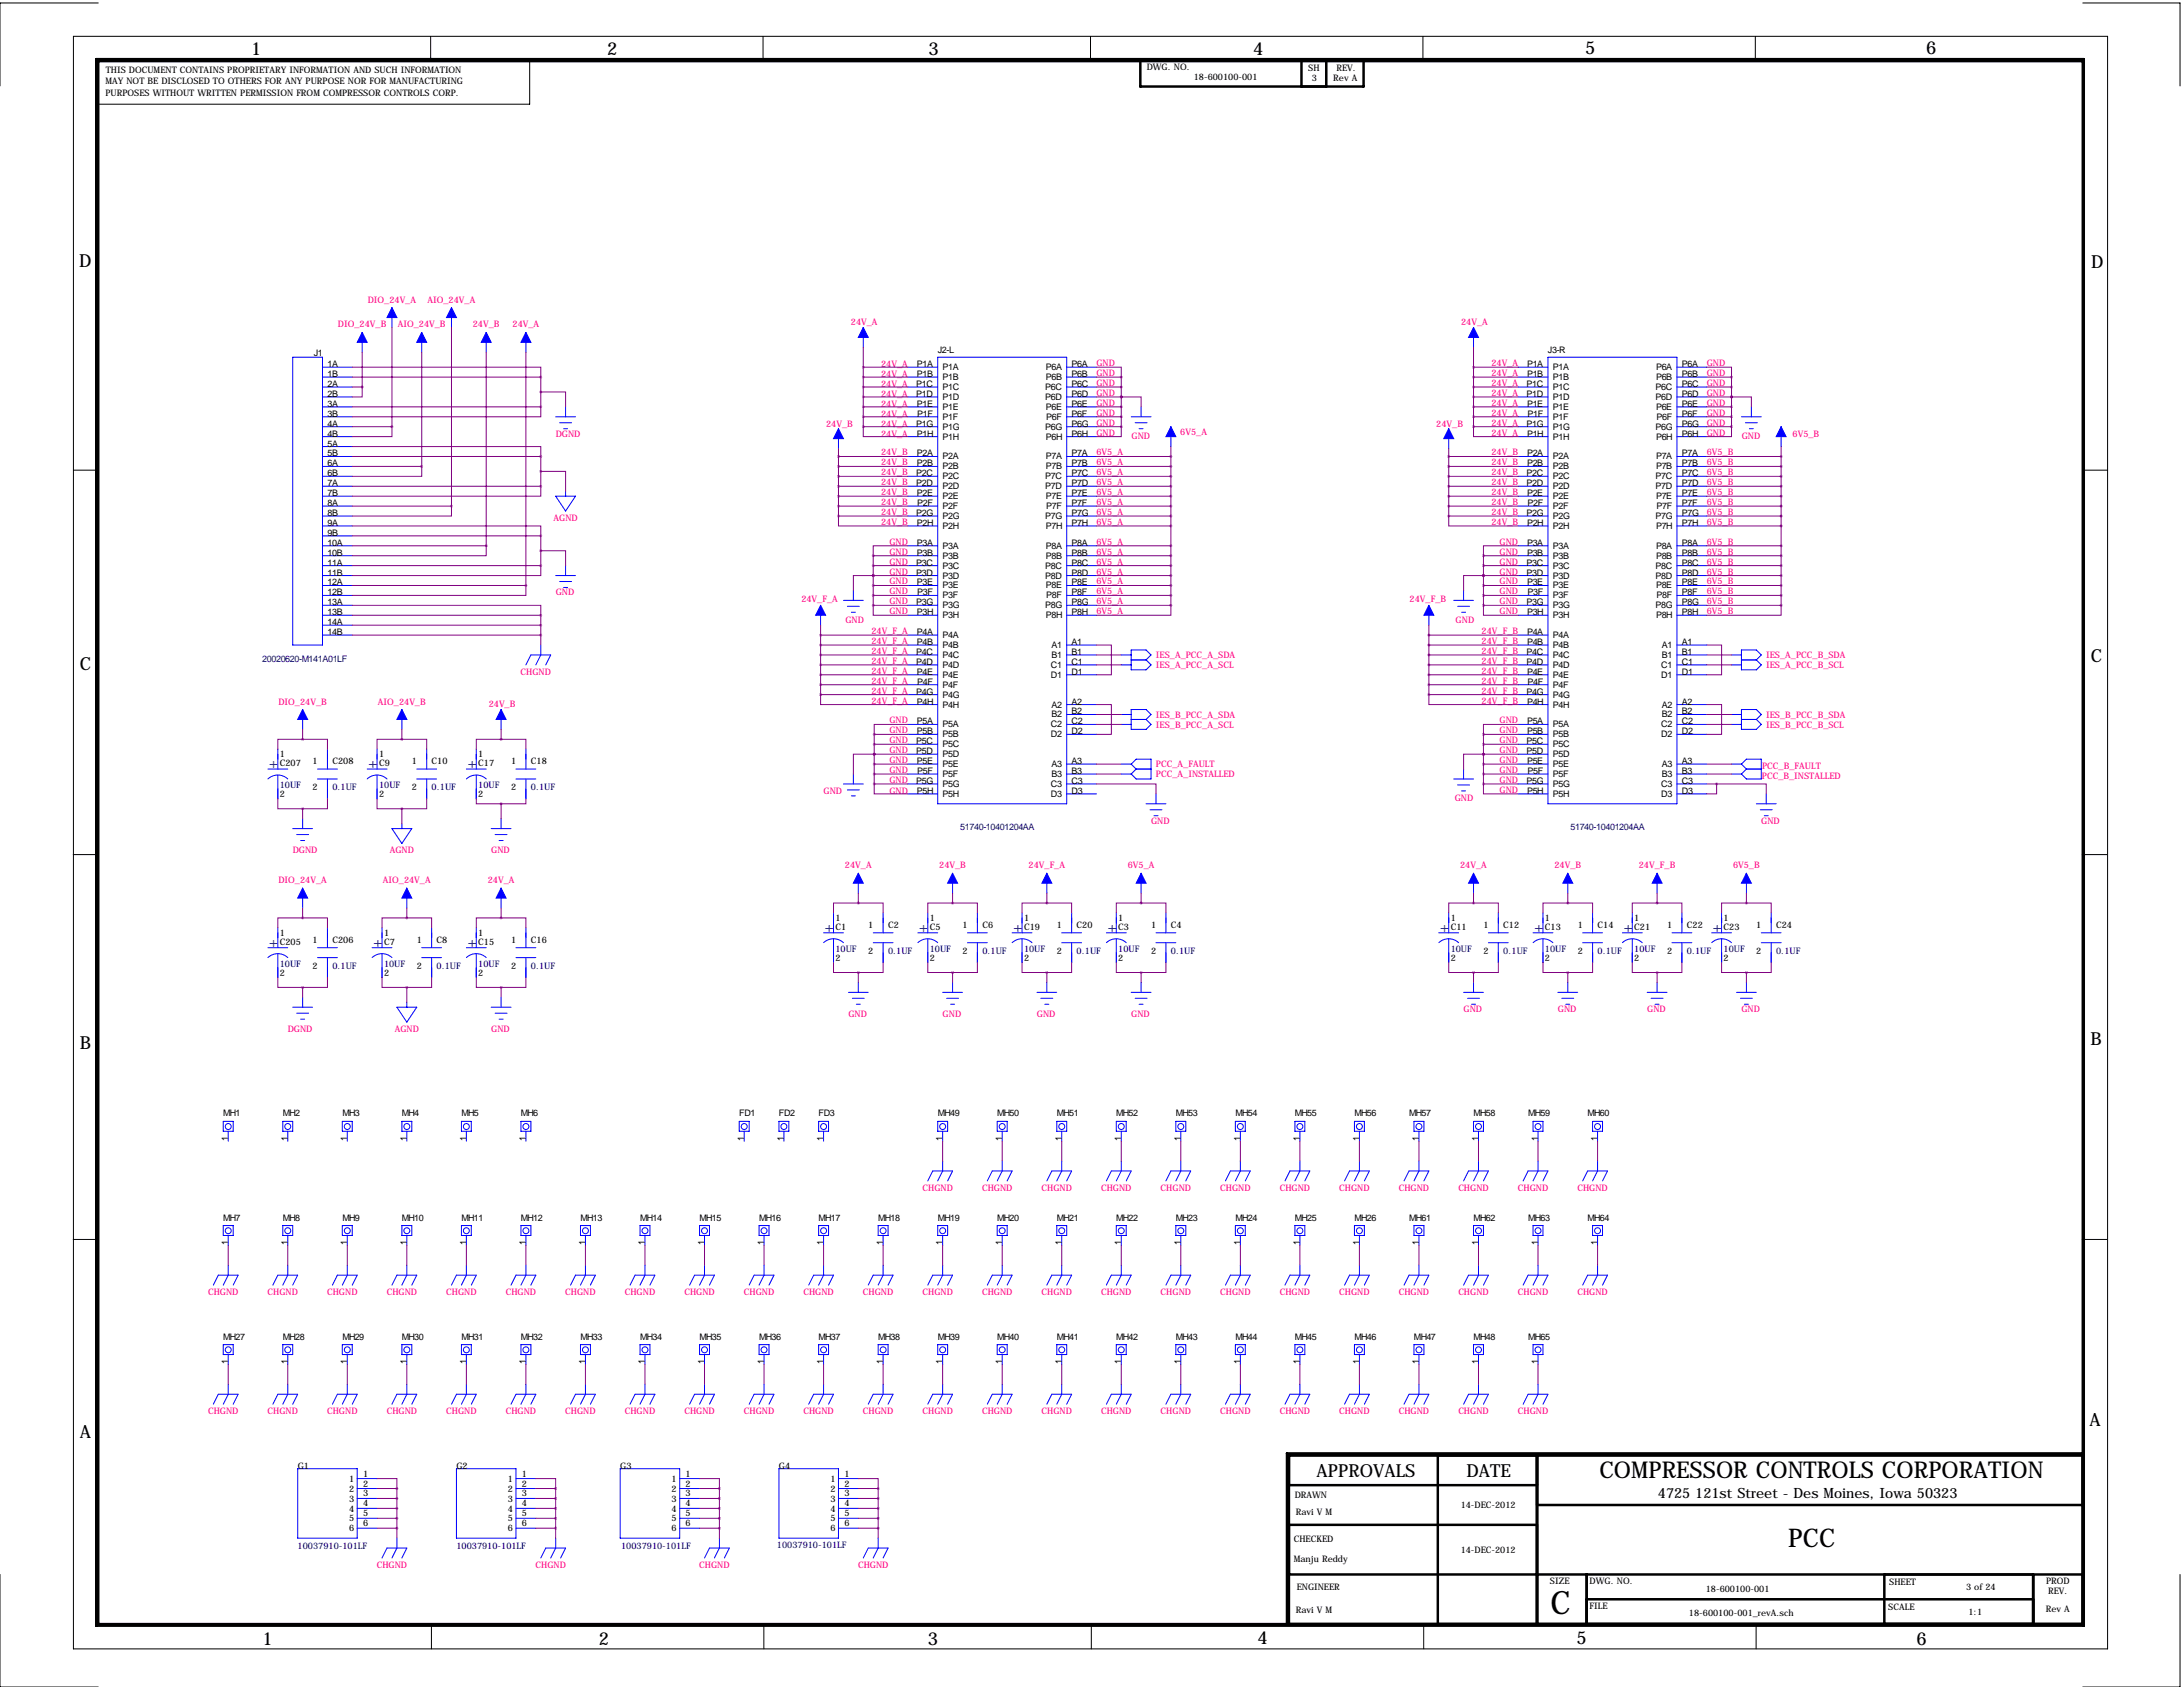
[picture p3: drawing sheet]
<svg xmlns="http://www.w3.org/2000/svg" width="559mm" height="432mm" viewBox="0 0 559 432" stroke-linecap="round" stroke-linejoin="round" font-family="sans-serif">
<defs><g id="words">
<text font-size="8.2" x="396.9" y="413">C</text>
<text font-size="6.6" x="457.7" y="395.9">PCC</text>
<text font-size="5.9" x="409.4" y="378.4">COMPRESSOR CONTROLS CORPORATION</text>
<g font-size="4.6">
<text x="64.3" y="14.1">1</text>
<text x="155.4" y="14.1">2</text>
<text x="237.7" y="14.1">3</text>
<text x="320.8" y="14.1">4</text>
<text x="405.8" y="13.9">5</text>
<text x="493" y="13.9">6</text>
<text x="20.3" y="68.3">D</text>
<text x="535.3" y="68.5">D</text>
<text x="20.4" y="171.6">C</text>
<text x="535.2" y="169.6">C</text>
<text x="20.5" y="268.5">B</text>
<text x="535.1" y="267.6">B</text>
<text x="534.9" y="364.9">A</text>
<text x="20.5" y="367.9">A</text>
<text x="337" y="378.1">APPROVALS</text>
<text x="375.4" y="378.1">DATE</text>
<text x="67.2" y="421">1</text>
<text x="153.3" y="421">2</text>
<text x="237.5" y="421">3</text>
<text x="321.9" y="420.9">4</text>
<text x="403.6" y="420.8">5</text>
<text x="490.6" y="421">6</text>
</g>
<g font-size="3.6" fill="#000080">
<text x="68.8" y="196.6">+</text>
<text x="94.2" y="196.6">+</text>
<text x="119.6" y="196.6">+</text>
<text x="211.1" y="238.5">+</text>
<text x="235.2" y="238.5">+</text>
<text x="259.3" y="238.5">+</text>
<text x="283.5" y="238.5">+</text>
<text x="368.6" y="238.5">+</text>
<text x="392.7" y="238.5">+</text>
<text x="415.5" y="238.5">+</text>
<text x="438.4" y="238.5">+</text>
<text x="68.8" y="242.3">+</text>
<text x="95.5" y="242.3">+</text>
<text x="119.6" y="242.3">+</text>
</g>
<text font-size="3.6" x="424.4" y="383.4">4725 121st Street - Des Moines, Iowa 50323</text>
<g font-size="2.3">
<text x="27" y="21.5">MAY NOT BE DISCLOSED TO OTHERS FOR ANY PURPOSE NOR FOR MANUFACTURING</text>
<text x="27.1" y="18.7">THIS DOCUMENT CONTAINS PROPRIETARY INFORMATION AND SUCH INFORMATION</text>
<text x="293.5" y="18">DWG. NO.</text>
<text x="305.6" y="20.5">18-600100-001</text>
<text x="334.9" y="18.1">SH</text>
<text x="335.8" y="20.8">3</text>
<text x="341.3" y="20.8">Rev A</text>
<text x="342.1" y="18.2">REV.</text>
<text x="27" y="24.6">PURPOSES WITHOUT WRITTEN PERMISSION FROM COMPRESSOR CONTROLS CORP.</text>
<text x="80.3" y="91.2">J1</text>
<text x="83.8" y="94">1A</text>
<text x="234.7" y="94">P1A</text>
<text x="240" y="90.4">J2-L</text>
<text x="241.3" y="94.7">P1A</text>
<text x="267.7" y="94.7">P6A</text>
<text x="274.3" y="94">P6A</text>
<text x="390.9" y="94">P1A</text>
<text x="396.2" y="90.4">J3-R</text>
<text x="397.5" y="94.7">P1A</text>
<text x="423.9" y="94.7">P6A</text>
<text x="430.5" y="94">P6A</text>
<text x="83.8" y="96.5">1B</text>
<text x="83.8" y="99.1">2A</text>
<text x="83.8" y="101.6">2B</text>
<text x="234.5" y="99.1">P1C</text>
<text x="234.5" y="101.6">P1D</text>
<text x="234.7" y="96.5">P1B</text>
<text x="241.3" y="97.3">P1B</text>
<text x="241.3" y="99.8">P1C</text>
<text x="267.6" y="99.8">P6C</text>
<text x="267.7" y="97.3">P6B</text>
<text x="274.3" y="96.5">P6B</text>
<text x="274.3" y="99.1">P6C</text>
<text x="274.3" y="101.6">P6D</text>
<text x="390.8" y="99.1">P1C</text>
<text x="390.8" y="101.6">P1D</text>
<text x="390.9" y="96.5">P1B</text>
<text x="397.5" y="97.3">P1B</text>
<text x="397.5" y="99.8">P1C</text>
<text x="423.8" y="99.8">P6C</text>
<text x="423.9" y="97.3">P6B</text>
<text x="430.5" y="96.5">P6B</text>
<text x="430.5" y="99.1">P6C</text>
<text x="430.5" y="101.6">P6D</text>
<text x="83.8" y="104.1">3A</text>
<text x="83.8" y="106.7">3B</text>
<text x="234.7" y="104.1">P1E</text>
<text x="234.8" y="106.7">P1F</text>
<text x="241.3" y="102.4">P1D</text>
<text x="241.3" y="104.9">P1E</text>
<text x="241.3" y="107.4">P1F</text>
<text x="267.6" y="102.4">P6D</text>
<text x="267.7" y="104.9">P6E</text>
<text x="267.8" y="107.4">P6F</text>
<text x="274.3" y="104.1">P6E</text>
<text x="274.3" y="106.7">P6F</text>
<text x="390.9" y="104.1">P1E</text>
<text x="391" y="106.7">P1F</text>
<text x="397.5" y="102.4">P1D</text>
<text x="397.5" y="104.9">P1E</text>
<text x="397.5" y="107.4">P1F</text>
<text x="423.8" y="102.4">P6D</text>
<text x="423.9" y="104.9">P6E</text>
<text x="424" y="107.4">P6F</text>
<text x="430.5" y="104.1">P6E</text>
<text x="430.5" y="106.7">P6F</text>
<text x="83.8" y="109.2">4A</text>
<text x="83.8" y="111.8">4B</text>
<text x="234.5" y="109.2">P1G</text>
<text x="234.7" y="111.8">P1H</text>
<text x="241.3" y="110">P1G</text>
<text x="241.3" y="112.5">P1H</text>
<text x="267.6" y="110">P6G</text>
<text x="267.7" y="112.5">P6H</text>
<text x="274.3" y="109.2">P6G</text>
<text x="274.3" y="111.8">P6H</text>
<text x="390.8" y="109.2">P1G</text>
<text x="390.9" y="111.8">P1H</text>
<text x="397.5" y="110">P1G</text>
<text x="397.5" y="112.5">P1H</text>
<text x="423.8" y="110">P6G</text>
<text x="423.9" y="112.5">P6H</text>
<text x="430.5" y="109.2">P6G</text>
<text x="430.5" y="111.8">P6H</text>
<text x="83.8" y="114.3">5A</text>
<text x="83.8" y="116.8">5B</text>
<text x="83.8" y="119.4">6A</text>
<text x="234.7" y="116.8">P2A</text>
<text x="234.7" y="119.4">P2B</text>
<text x="241.3" y="117.6">P2A</text>
<text x="267.7" y="117.6">P7A</text>
<text x="274.3" y="116.8">P7A</text>
<text x="274.3" y="119.4">P7B</text>
<text x="390.9" y="116.8">P2A</text>
<text x="390.9" y="119.4">P2B</text>
<text x="397.5" y="117.6">P2A</text>
<text x="423.9" y="117.6">P7A</text>
<text x="430.5" y="116.8">P7A</text>
<text x="430.5" y="119.4">P7B</text>
<text x="83.8" y="121.9">6B</text>
<text x="83.8" y="124.5">7A</text>
<text x="234.5" y="121.9">P2C</text>
<text x="234.5" y="124.5">P2D</text>
<text x="241.3" y="120.1">P2B</text>
<text x="241.3" y="122.7">P2C</text>
<text x="241.3" y="125.2">P2D</text>
<text x="267.6" y="122.7">P7C</text>
<text x="267.6" y="125.2">P7D</text>
<text x="267.7" y="120.1">P7B</text>
<text x="274.3" y="121.9">P7C</text>
<text x="274.3" y="124.5">P7D</text>
<text x="390.8" y="121.9">P2C</text>
<text x="390.8" y="124.5">P2D</text>
<text x="397.5" y="120.1">P2B</text>
<text x="397.5" y="122.7">P2C</text>
<text x="397.5" y="125.2">P2D</text>
<text x="423.8" y="122.7">P7C</text>
<text x="423.8" y="125.2">P7D</text>
<text x="423.9" y="120.1">P7B</text>
<text x="430.5" y="121.9">P7C</text>
<text x="430.5" y="124.5">P7D</text>
<text x="83.8" y="127">7B</text>
<text x="83.8" y="129.5">8A</text>
<text x="234.7" y="127">P2E</text>
<text x="234.8" y="129.5">P2F</text>
<text x="241.3" y="127.8">P2E</text>
<text x="241.3" y="130.3">P2F</text>
<text x="267.7" y="127.8">P7E</text>
<text x="267.8" y="130.3">P7F</text>
<text x="274.3" y="127">P7E</text>
<text x="274.3" y="129.5">P7F</text>
<text x="390.9" y="127">P2E</text>
<text x="391" y="129.5">P2F</text>
<text x="397.5" y="127.8">P2E</text>
<text x="397.5" y="130.3">P2F</text>
<text x="423.9" y="127.8">P7E</text>
<text x="424" y="130.3">P7F</text>
<text x="430.5" y="127">P7E</text>
<text x="430.5" y="129.5">P7F</text>
<text x="83.8" y="132.1">8B</text>
<text x="83.8" y="134.6">9A</text>
<text x="83.8" y="137.2">9B</text>
<text x="234.5" y="132.1">P2G</text>
<text x="234.7" y="134.6">P2H</text>
<text x="241.3" y="132.8">P2G</text>
<text x="241.3" y="135.4">P2H</text>
<text x="267.6" y="132.8">P7G</text>
<text x="267.7" y="135.4">P7H</text>
<text x="274.3" y="132.1">P7G</text>
<text x="274.3" y="134.6">P7H</text>
<text x="390.8" y="132.1">P2G</text>
<text x="390.9" y="134.6">P2H</text>
<text x="397.5" y="132.8">P2G</text>
<text x="397.5" y="135.4">P2H</text>
<text x="423.8" y="132.8">P7G</text>
<text x="423.9" y="135.4">P7H</text>
<text x="430.5" y="132.1">P7G</text>
<text x="430.5" y="134.6">P7H</text>
<text x="83.8" y="139.7">10A</text>
<text x="83.8" y="142.2">10B</text>
<text x="234.7" y="139.7">P3A</text>
<text x="234.7" y="142.2">P3B</text>
<text x="241.3" y="140.5">P3A</text>
<text x="241.3" y="143">P3B</text>
<text x="267.7" y="140.5">P8A</text>
<text x="267.7" y="143">P8B</text>
<text x="274.3" y="139.7">P8A</text>
<text x="274.3" y="142.2">P8B</text>
<text x="390.9" y="139.7">P3A</text>
<text x="390.9" y="142.2">P3B</text>
<text x="397.5" y="140.5">P3A</text>
<text x="397.5" y="143">P3B</text>
<text x="423.9" y="140.5">P8A</text>
<text x="423.9" y="143">P8B</text>
<text x="430.5" y="139.7">P8A</text>
<text x="430.5" y="142.2">P8B</text>
<text x="83.8" y="144.8">11A</text>
<text x="83.8" y="147.3">11B</text>
<text x="83.8" y="149.9">12A</text>
<text x="234.5" y="144.8">P3C</text>
<text x="234.5" y="147.3">P3D</text>
<text x="234.7" y="149.9">P3E</text>
<text x="241.3" y="145.5">P3C</text>
<text x="241.3" y="148.1">P3D</text>
<text x="267.6" y="145.5">P8C</text>
<text x="267.6" y="148.1">P8D</text>
<text x="274.3" y="144.8">P8C</text>
<text x="274.3" y="147.3">P8D</text>
<text x="274.3" y="149.9">P8E</text>
<text x="390.8" y="144.8">P3C</text>
<text x="390.8" y="147.3">P3D</text>
<text x="390.9" y="149.9">P3E</text>
<text x="397.5" y="145.5">P3C</text>
<text x="397.5" y="148.1">P3D</text>
<text x="423.8" y="145.5">P8C</text>
<text x="423.8" y="148.1">P8D</text>
<text x="430.5" y="144.8">P8C</text>
<text x="430.5" y="147.3">P8D</text>
<text x="430.5" y="149.9">P8E</text>
<text x="83.8" y="152.4">12B</text>
<text x="83.8" y="154.9">13A</text>
<text x="234.5" y="154.9">P3G</text>
<text x="234.8" y="152.4">P3F</text>
<text x="241.3" y="150.6">P3E</text>
<text x="241.3" y="153.2">P3F</text>
<text x="241.3" y="155.7">P3G</text>
<text x="267.6" y="155.7">P8G</text>
<text x="267.7" y="150.6">P8E</text>
<text x="267.8" y="153.2">P8F</text>
<text x="274.3" y="152.4">P8F</text>
<text x="274.3" y="154.9">P8G</text>
<text x="390.8" y="154.9">P3G</text>
<text x="391" y="152.4">P3F</text>
<text x="397.5" y="150.6">P3E</text>
<text x="397.5" y="153.2">P3F</text>
<text x="397.5" y="155.7">P3G</text>
<text x="423.8" y="155.7">P8G</text>
<text x="423.9" y="150.6">P8E</text>
<text x="424" y="153.2">P8F</text>
<text x="430.5" y="152.4">P8F</text>
<text x="430.5" y="154.9">P8G</text>
<text x="83.8" y="157.5">13B</text>
<text x="83.8" y="160">14A</text>
<text x="234.7" y="157.5">P3H</text>
<text x="241.3" y="158.2">P3H</text>
<text x="267.7" y="158.2">P8H</text>
<text x="274.3" y="157.5">P8H</text>
<text x="390.9" y="157.5">P3H</text>
<text x="397.5" y="158.2">P3H</text>
<text x="423.9" y="158.2">P8H</text>
<text x="430.5" y="157.5">P8H</text>
<text x="83.8" y="162.6">14B</text>
<text x="234.5" y="167.6">P4C</text>
<text x="234.7" y="162.6">P4A</text>
<text x="234.7" y="165.1">P4B</text>
<text x="241.3" y="163.3">P4A</text>
<text x="241.3" y="165.9">P4B</text>
<text x="269.1" y="165.9">A1</text>
<text x="274.3" y="165.1">A1</text>
<text x="274.3" y="167.6">B1</text>
<text x="390.8" y="167.6">P4C</text>
<text x="390.9" y="162.6">P4A</text>
<text x="390.9" y="165.1">P4B</text>
<text x="397.5" y="163.3">P4A</text>
<text x="397.5" y="165.9">P4B</text>
<text x="425.4" y="165.9">A1</text>
<text x="430.5" y="165.1">A1</text>
<text x="430.5" y="167.6">B1</text>
<text x="234.5" y="170.2">P4D</text>
<text x="234.7" y="172.7">P4E</text>
<text x="241.3" y="168.4">P4C</text>
<text x="241.3" y="170.9">P4D</text>
<text x="241.3" y="173.5">P4E</text>
<text x="269" y="170.9">C1</text>
<text x="269" y="173.5">D1</text>
<text x="269.1" y="168.4">B1</text>
<text x="274.3" y="170.2">C1</text>
<text x="274.3" y="172.7">D1</text>
<text x="390.8" y="170.2">P4D</text>
<text x="390.9" y="172.7">P4E</text>
<text x="397.5" y="168.4">P4C</text>
<text x="397.5" y="170.9">P4D</text>
<text x="397.5" y="173.5">P4E</text>
<text x="425.2" y="170.9">C1</text>
<text x="425.2" y="173.5">D1</text>
<text x="425.4" y="168.4">B1</text>
<text x="430.5" y="170.2">C1</text>
<text x="430.5" y="172.7">D1</text>
<text x="234.5" y="177.8">P4G</text>
<text x="234.8" y="175.3">P4F</text>
<text x="241.3" y="176">P4F</text>
<text x="241.3" y="178.6">P4G</text>
<text x="390.8" y="177.8">P4G</text>
<text x="391" y="175.3">P4F</text>
<text x="397.5" y="176">P4F</text>
<text x="397.5" y="178.6">P4G</text>
<text x="234.7" y="180.3">P4H</text>
<text x="234.7" y="185.4">P5A</text>
<text x="241.3" y="181.1">P4H</text>
<text x="269.1" y="181.1">A2</text>
<text x="269.1" y="183.6">B2</text>
<text x="274.3" y="180.3">A2</text>
<text x="274.3" y="182.9">B2</text>
<text x="274.3" y="185.4">C2</text>
<text x="390.9" y="180.3">P4H</text>
<text x="390.9" y="185.4">P5A</text>
<text x="397.5" y="181.1">P4H</text>
<text x="425.4" y="181.1">A2</text>
<text x="425.4" y="183.6">B2</text>
<text x="430.5" y="180.3">A2</text>
<text x="430.5" y="182.9">B2</text>
<text x="430.5" y="185.4">C2</text>
<text x="234.5" y="190.5">P5C</text>
<text x="234.7" y="188">P5B</text>
<text x="241.3" y="186.2">P5A</text>
<text x="241.3" y="188.7">P5B</text>
<text x="241.3" y="191.3">P5C</text>
<text x="269" y="186.2">C2</text>
<text x="269" y="188.7">D2</text>
<text x="274.3" y="188">D2</text>
<text x="390.8" y="190.5">P5C</text>
<text x="390.9" y="188">P5B</text>
<text x="397.5" y="186.2">P5A</text>
<text x="397.5" y="188.7">P5B</text>
<text x="397.5" y="191.3">P5C</text>
<text x="425.2" y="186.2">C2</text>
<text x="425.2" y="188.7">D2</text>
<text x="430.5" y="188">D2</text>
<text x="71.6" y="193.8">1</text>
<text x="71.6" y="196.1">C207</text>
<text x="80" y="195.6">1</text>
<text x="85.1" y="195.6">C208</text>
<text x="97" y="193.8">1</text>
<text x="97" y="196.1">C9</text>
<text x="105.4" y="195.6">1</text>
<text x="110.5" y="195.6">C10</text>
<text x="122.4" y="193.8">1</text>
<text x="122.4" y="196.1">C17</text>
<text x="130.8" y="195.6">1</text>
<text x="135.9" y="195.6">C18</text>
<text x="234.5" y="193">P5D</text>
<text x="234.7" y="195.6">P5E</text>
<text x="241.3" y="193.8">P5D</text>
<text x="241.3" y="196.3">P5E</text>
<text x="269.1" y="196.3">A3</text>
<text x="274.3" y="195.6">A3</text>
<text x="390.8" y="193">P5D</text>
<text x="390.9" y="195.6">P5E</text>
<text x="397.5" y="193.8">P5D</text>
<text x="397.5" y="196.3">P5E</text>
<text x="425.4" y="196.3">A3</text>
<text x="430.5" y="195.6">A3</text>
<text x="80" y="202.3">2</text>
<text x="105.4" y="202.3">2</text>
<text x="130.8" y="202.3">2</text>
<text x="234.5" y="200.7">P5G</text>
<text x="234.7" y="203.2">P5H</text>
<text x="234.8" y="198.1">P5F</text>
<text x="241.3" y="198.9">P5F</text>
<text x="241.3" y="201.4">P5G</text>
<text x="241.3" y="204">P5H</text>
<text x="269" y="201.4">C3</text>
<text x="269" y="204">D3</text>
<text x="269.1" y="198.9">B3</text>
<text x="274.3" y="198.1">B3</text>
<text x="274.3" y="200.7">C3</text>
<text x="274.3" y="203.2">D3</text>
<text x="390.8" y="200.7">P5G</text>
<text x="390.9" y="203.2">P5H</text>
<text x="391" y="198.1">P5F</text>
<text x="397.5" y="198.9">P5F</text>
<text x="397.5" y="201.4">P5G</text>
<text x="397.5" y="204">P5H</text>
<text x="425.2" y="201.4">C3</text>
<text x="425.2" y="204">D3</text>
<text x="425.4" y="198.9">B3</text>
<text x="430.5" y="198.1">B3</text>
<text x="430.5" y="200.7">C3</text>
<text x="430.5" y="203.2">D3</text>
<text x="71.6" y="204.1">2</text>
<text x="97" y="204.1">2</text>
<text x="122.4" y="204.1">2</text>
<text x="71.6" y="239.5">1</text>
<text x="98.3" y="239.5">1</text>
<text x="122.4" y="239.5">1</text>
<text x="213.9" y="235.7">1</text>
<text x="213.9" y="238">C1</text>
<text x="222.2" y="237.5">1</text>
<text x="227.3" y="237.5">C2</text>
<text x="238" y="235.7">1</text>
<text x="238" y="238">C5</text>
<text x="246.4" y="237.5">1</text>
<text x="251.5" y="237.5">C6</text>
<text x="262.1" y="235.7">1</text>
<text x="262.1" y="238">C19</text>
<text x="270.5" y="237.5">1</text>
<text x="275.6" y="237.5">C20</text>
<text x="286.3" y="235.7">1</text>
<text x="286.3" y="238">C3</text>
<text x="294.6" y="237.5">1</text>
<text x="299.7" y="237.5">C4</text>
<text x="371.3" y="235.7">1</text>
<text x="371.3" y="238">C11</text>
<text x="379.7" y="237.5">1</text>
<text x="384.8" y="237.5">C12</text>
<text x="395.5" y="235.7">1</text>
<text x="395.5" y="238">C13</text>
<text x="403.9" y="237.5">1</text>
<text x="408.9" y="237.5">C14</text>
<text x="418.3" y="235.7">1</text>
<text x="418.3" y="238">C21</text>
<text x="426.7" y="237.5">1</text>
<text x="431.8" y="237.5">C22</text>
<text x="441.2" y="235.7">1</text>
<text x="441.2" y="238">C23</text>
<text x="449.6" y="237.5">1</text>
<text x="454.7" y="237.5">C24</text>
<text x="71.6" y="241.8">C205</text>
<text x="80" y="241.3">1</text>
<text x="85.1" y="241.3">C206</text>
<text x="98.3" y="241.8">C7</text>
<text x="106.7" y="241.3">1</text>
<text x="111.8" y="241.3">C8</text>
<text x="122.4" y="241.8">C15</text>
<text x="130.8" y="241.3">1</text>
<text x="135.9" y="241.3">C16</text>
<text x="213.9" y="246">2</text>
<text x="222.2" y="244.2">2</text>
<text x="238" y="246">2</text>
<text x="246.4" y="244.2">2</text>
<text x="262.1" y="246">2</text>
<text x="270.5" y="244.2">2</text>
<text x="286.3" y="246">2</text>
<text x="294.6" y="244.2">2</text>
<text x="371.3" y="246">2</text>
<text x="379.7" y="244.2">2</text>
<text x="395.5" y="246">2</text>
<text x="403.9" y="244.2">2</text>
<text x="418.3" y="246">2</text>
<text x="426.7" y="244.2">2</text>
<text x="441.2" y="246">2</text>
<text x="449.6" y="244.2">2</text>
<text x="71.6" y="249.8">2</text>
<text x="80" y="248">2</text>
<text x="98.3" y="249.8">2</text>
<text x="106.7" y="248">2</text>
<text x="122.4" y="249.8">2</text>
<text x="130.8" y="248">2</text>
<text x="57.1" y="285.8">MH1</text>
<text x="72.4" y="285.8">MH2</text>
<text x="87.6" y="285.8">MH3</text>
<text x="102.9" y="285.8">MH4</text>
<text x="118.1" y="285.8">MH5</text>
<text x="133.3" y="285.8">MH6</text>
<text x="189.2" y="285.8">FD1</text>
<text x="199.4" y="285.8">FD2</text>
<text x="209.5" y="285.8">FD3</text>
<text x="240" y="285.8">MH49</text>
<text x="255.3" y="285.8">MH50</text>
<text x="270.5" y="285.8">MH51</text>
<text x="285.7" y="285.8">MH52</text>
<text x="301" y="285.8">MH53</text>
<text x="316.2" y="285.8">MH54</text>
<text x="331.5" y="285.8">MH55</text>
<text x="346.7" y="285.8">MH56</text>
<text x="360.7" y="285.8">MH57</text>
<text x="377.2" y="285.8">MH58</text>
<text x="391.2" y="285.8">MH59</text>
<text x="406.4" y="285.8">MH60</text>
<text x="58.4" y="292" transform="rotate(-90 58.4 292)">1</text>
<text x="73.7" y="292" transform="rotate(-90 73.7 292)">1</text>
<text x="88.9" y="292" transform="rotate(-90 88.9 292)">1</text>
<text x="104.1" y="292" transform="rotate(-90 104.1 292)">1</text>
<text x="119.4" y="292" transform="rotate(-90 119.4 292)">1</text>
<text x="134.6" y="292" transform="rotate(-90 134.6 292)">1</text>
<text x="190.5" y="292" transform="rotate(-90 190.5 292)">1</text>
<text x="200.7" y="292" transform="rotate(-90 200.7 292)">1</text>
<text x="210.8" y="292" transform="rotate(-90 210.8 292)">1</text>
<text x="241.3" y="292" transform="rotate(-90 241.3 292)">1</text>
<text x="256.5" y="292" transform="rotate(-90 256.5 292)">1</text>
<text x="271.8" y="292" transform="rotate(-90 271.8 292)">1</text>
<text x="287" y="292" transform="rotate(-90 287 292)">1</text>
<text x="302.3" y="292" transform="rotate(-90 302.3 292)">1</text>
<text x="317.5" y="292" transform="rotate(-90 317.5 292)">1</text>
<text x="332.7" y="292" transform="rotate(-90 332.7 292)">1</text>
<text x="348" y="292" transform="rotate(-90 348 292)">1</text>
<text x="363.2" y="292" transform="rotate(-90 363.2 292)">1</text>
<text x="378.5" y="292" transform="rotate(-90 378.5 292)">1</text>
<text x="393.7" y="292" transform="rotate(-90 393.7 292)">1</text>
<text x="408.9" y="292" transform="rotate(-90 408.9 292)">1</text>
<text x="57.1" y="312.4">MH7</text>
<text x="72.4" y="312.4">MH8</text>
<text x="87.6" y="312.4">MH9</text>
<text x="102.9" y="312.4">MH10</text>
<text x="118.1" y="312.4">MH11</text>
<text x="133.3" y="312.4">MH12</text>
<text x="148.6" y="312.4">MH13</text>
<text x="163.8" y="312.4">MH14</text>
<text x="179.1" y="312.4">MH15</text>
<text x="194.3" y="312.4">MH16</text>
<text x="209.5" y="312.4">MH17</text>
<text x="224.8" y="312.4">MH18</text>
<text x="240" y="312.4">MH19</text>
<text x="255.3" y="312.4">MH20</text>
<text x="270.5" y="312.4">MH21</text>
<text x="285.7" y="312.4">MH22</text>
<text x="301" y="312.4">MH23</text>
<text x="316.2" y="312.4">MH24</text>
<text x="331.5" y="312.4">MH25</text>
<text x="346.7" y="312.4">MH26</text>
<text x="360.7" y="312.4">MH61</text>
<text x="377.2" y="312.4">MH62</text>
<text x="391.2" y="312.4">MH63</text>
<text x="406.4" y="312.4">MH64</text>
<text x="58.4" y="318.7" transform="rotate(-90 58.4 318.7)">1</text>
<text x="73.7" y="318.7" transform="rotate(-90 73.7 318.7)">1</text>
<text x="88.9" y="318.7" transform="rotate(-90 88.9 318.7)">1</text>
<text x="104.1" y="318.7" transform="rotate(-90 104.1 318.7)">1</text>
<text x="119.4" y="318.7" transform="rotate(-90 119.4 318.7)">1</text>
<text x="134.6" y="318.7" transform="rotate(-90 134.6 318.7)">1</text>
<text x="149.9" y="318.7" transform="rotate(-90 149.9 318.7)">1</text>
<text x="165.1" y="318.7" transform="rotate(-90 165.1 318.7)">1</text>
<text x="180.3" y="318.7" transform="rotate(-90 180.3 318.7)">1</text>
<text x="195.6" y="318.7" transform="rotate(-90 195.6 318.7)">1</text>
<text x="210.8" y="318.7" transform="rotate(-90 210.8 318.7)">1</text>
<text x="226.1" y="318.7" transform="rotate(-90 226.1 318.7)">1</text>
<text x="241.3" y="318.7" transform="rotate(-90 241.3 318.7)">1</text>
<text x="256.5" y="318.7" transform="rotate(-90 256.5 318.7)">1</text>
<text x="271.8" y="318.7" transform="rotate(-90 271.8 318.7)">1</text>
<text x="287" y="318.7" transform="rotate(-90 287 318.7)">1</text>
<text x="302.3" y="318.7" transform="rotate(-90 302.3 318.7)">1</text>
<text x="317.5" y="318.7" transform="rotate(-90 317.5 318.7)">1</text>
<text x="332.7" y="318.7" transform="rotate(-90 332.7 318.7)">1</text>
<text x="348" y="318.7" transform="rotate(-90 348 318.7)">1</text>
<text x="363.2" y="318.7" transform="rotate(-90 363.2 318.7)">1</text>
<text x="378.5" y="318.7" transform="rotate(-90 378.5 318.7)">1</text>
<text x="393.7" y="318.7" transform="rotate(-90 393.7 318.7)">1</text>
<text x="408.9" y="318.7" transform="rotate(-90 408.9 318.7)">1</text>
<text x="57.1" y="342.9">MH27</text>
<text x="72.4" y="342.9">MH28</text>
<text x="87.6" y="342.9">MH29</text>
<text x="102.9" y="342.9">MH30</text>
<text x="118.1" y="342.9">MH31</text>
<text x="133.3" y="342.9">MH32</text>
<text x="148.6" y="342.9">MH33</text>
<text x="163.8" y="342.9">MH34</text>
<text x="179.1" y="342.9">MH35</text>
<text x="194.3" y="342.9">MH36</text>
<text x="209.5" y="342.9">MH37</text>
<text x="224.8" y="342.9">MH38</text>
<text x="240" y="342.9">MH39</text>
<text x="255.3" y="342.9">MH40</text>
<text x="270.5" y="342.9">MH41</text>
<text x="285.7" y="342.9">MH42</text>
<text x="301" y="342.9">MH43</text>
<text x="316.2" y="342.9">MH44</text>
<text x="331.5" y="342.9">MH45</text>
<text x="346.7" y="342.9">MH46</text>
<text x="361.9" y="342.9">MH47</text>
<text x="377.2" y="342.9">MH48</text>
<text x="391.2" y="342.9">MH65</text>
<text x="58.4" y="349.2" transform="rotate(-90 58.4 349.2)">1</text>
<text x="73.7" y="349.2" transform="rotate(-90 73.7 349.2)">1</text>
<text x="88.9" y="349.2" transform="rotate(-90 88.9 349.2)">1</text>
<text x="104.1" y="349.2" transform="rotate(-90 104.1 349.2)">1</text>
<text x="119.4" y="349.2" transform="rotate(-90 119.4 349.2)">1</text>
<text x="134.6" y="349.2" transform="rotate(-90 134.6 349.2)">1</text>
<text x="149.9" y="349.2" transform="rotate(-90 149.9 349.2)">1</text>
<text x="165.1" y="349.2" transform="rotate(-90 165.1 349.2)">1</text>
<text x="180.3" y="349.2" transform="rotate(-90 180.3 349.2)">1</text>
<text x="195.6" y="349.2" transform="rotate(-90 195.6 349.2)">1</text>
<text x="210.8" y="349.2" transform="rotate(-90 210.8 349.2)">1</text>
<text x="226.1" y="349.2" transform="rotate(-90 226.1 349.2)">1</text>
<text x="241.3" y="349.2" transform="rotate(-90 241.3 349.2)">1</text>
<text x="256.5" y="349.2" transform="rotate(-90 256.5 349.2)">1</text>
<text x="271.8" y="349.2" transform="rotate(-90 271.8 349.2)">1</text>
<text x="287" y="349.2" transform="rotate(-90 287 349.2)">1</text>
<text x="302.3" y="349.2" transform="rotate(-90 302.3 349.2)">1</text>
<text x="317.5" y="349.2" transform="rotate(-90 317.5 349.2)">1</text>
<text x="332.7" y="349.2" transform="rotate(-90 332.7 349.2)">1</text>
<text x="348" y="349.2" transform="rotate(-90 348 349.2)">1</text>
<text x="363.2" y="349.2" transform="rotate(-90 363.2 349.2)">1</text>
<text x="378.5" y="349.2" transform="rotate(-90 378.5 349.2)">1</text>
<text x="393.7" y="349.2" transform="rotate(-90 393.7 349.2)">1</text>
<text x="76.2" y="375.9">G1</text>
<text x="93" y="378">1</text>
<text x="116.8" y="375.9">G2</text>
<text x="133.6" y="378">1</text>
<text x="158.7" y="375.9">G3</text>
<text x="175.5" y="378">1</text>
<text x="199.4" y="375.9">G4</text>
<text x="216.2" y="378">1</text>
<text x="89.4" y="379.3">1</text>
<text x="89.4" y="381.8">2</text>
<text x="93" y="380.5">2</text>
<text x="93" y="383">3</text>
<text x="130" y="379.3">1</text>
<text x="130" y="381.8">2</text>
<text x="133.6" y="380.5">2</text>
<text x="133.6" y="383">3</text>
<text x="171.9" y="379.3">1</text>
<text x="171.9" y="381.8">2</text>
<text x="175.5" y="380.5">2</text>
<text x="175.5" y="383">3</text>
<text x="212.6" y="379.3">1</text>
<text x="212.6" y="381.8">2</text>
<text x="216.2" y="380.5">2</text>
<text x="216.2" y="383">3</text>
<text x="331.4" y="383.4">DRAWN</text>
<text x="89.4" y="384.3">3</text>
<text x="89.4" y="386.9">4</text>
<text x="89.4" y="389.4">5</text>
<text x="93" y="385.6">4</text>
<text x="93" y="388.1">5</text>
<text x="130" y="384.3">3</text>
<text x="130" y="386.9">4</text>
<text x="130" y="389.4">5</text>
<text x="133.6" y="385.6">4</text>
<text x="133.6" y="388.1">5</text>
<text x="171.9" y="384.3">3</text>
<text x="171.9" y="386.9">4</text>
<text x="171.9" y="389.4">5</text>
<text x="175.5" y="385.6">4</text>
<text x="175.5" y="388.1">5</text>
<text x="212.6" y="384.3">3</text>
<text x="212.6" y="386.9">4</text>
<text x="212.6" y="389.4">5</text>
<text x="216.2" y="385.6">4</text>
<text x="216.2" y="388.1">5</text>
<text x="331.7" y="387.8">Ravi V M</text>
<text x="373.9" y="386">14-DEC-2012</text>
<text x="89.4" y="392">6</text>
<text x="93" y="390.7">6</text>
<text x="130" y="392">6</text>
<text x="133.6" y="390.7">6</text>
<text x="171.9" y="392">6</text>
<text x="175.5" y="390.7">6</text>
<text x="212.6" y="392">6</text>
<text x="216.2" y="390.7">6</text>
<text x="331.2" y="394.6">CHECKED</text>
<text x="331.2" y="399.7">Manju Reddy</text>
<text x="373.9" y="397.5">14-DEC-2012</text>
<text x="331.9" y="407.1">ENGINEER</text>
<text x="396.7" y="405.5">SIZE</text>
<text x="406.9" y="405.5">DWG. NO.</text>
<text x="436.6" y="407.4">18-600100-001</text>
<text x="483.6" y="405.8">SHEET</text>
<text x="503.3" y="406.9">3 of 24</text>
<text x="523.7" y="405.5">PROD</text>
<text x="331.7" y="412.9">Ravi V M</text>
<text x="406.9" y="411.9">FILE</text>
<text x="432.3" y="413.7">18-600100-001_revA.sch</text>
<text x="483.4" y="412.1">SCALE</text>
<text x="503.9" y="413.5">1:1</text>
<text x="523.6" y="412.7">Rev A</text>
<text x="524.3" y="408.1">REV.</text>
</g>
<g font-size="2.3" fill="#ff0080">
<text x="94.1" y="77.5">DIO_24V_A</text>
<text x="109.4" y="77.5">AIO_24V_A</text>
<text x="86.5" y="83.8">DIO_24V_B</text>
<text x="101.8" y="83.8">AIO_24V_B</text>
<text x="121" y="83.8">24V_B</text>
<text x="131.2" y="83.8">24V_A</text>
<text x="217.8" y="83.3">24V_A</text>
<text x="374" y="83.3">24V_A</text>
<text x="225.6" y="94">24V_A</text>
<text x="280.7" y="93.7">GND</text>
<text x="381.8" y="93.7">24V_A</text>
<text x="436.9" y="93.7">GND</text>
<text x="225.6" y="96.5">24V_A</text>
<text x="225.6" y="101.6">24V_A</text>
<text x="225.6" y="99.1">24V_A</text>
<text x="280.7" y="96.3">GND</text>
<text x="280.7" y="98.8">GND</text>
<text x="280.7" y="101.3">GND</text>
<text x="381.8" y="98.8">24V_A</text>
<text x="381.8" y="96.3">24V_A</text>
<text x="381.8" y="101.3">24V_A</text>
<text x="436.9" y="96.3">GND</text>
<text x="436.9" y="98.8">GND</text>
<text x="436.9" y="101.3">GND</text>
<text x="225.6" y="106.7">24V_A</text>
<text x="225.6" y="104.1">24V_A</text>
<text x="280.7" y="103.9">GND</text>
<text x="280.7" y="106.4">GND</text>
<text x="381.8" y="103.9">24V_A</text>
<text x="381.8" y="106.4">24V_A</text>
<text x="436.9" y="103.9">GND</text>
<text x="436.9" y="106.4">GND</text>
<text x="142.2" y="111.8">DGND</text>
<text x="211.5" y="109.2">24V_B</text>
<text x="225.6" y="109.2">24V_A</text>
<text x="225.6" y="111.8">24V_A</text>
<text x="280.7" y="111.5">GND</text>
<text x="280.7" y="109">GND</text>
<text x="289.6" y="112.3">GND</text>
<text x="302.1" y="111.3">6V5_A</text>
<text x="367.7" y="109.2">24V_B</text>
<text x="381.8" y="109">24V_A</text>
<text x="381.8" y="111.5">24V_A</text>
<text x="436.9" y="111.5">GND</text>
<text x="436.9" y="109">GND</text>
<text x="445.8" y="112.3">GND</text>
<text x="458.9" y="111.8">6V5_B</text>
<text x="225.6" y="116.6">24V_B</text>
<text x="225.6" y="119.1">24V_B</text>
<text x="280.7" y="116.6">6V5_A</text>
<text x="280.7" y="119.1">6V5_A</text>
<text x="381.8" y="116.6">24V_B</text>
<text x="381.8" y="119.1">24V_B</text>
<text x="436.9" y="116.6">6V5_B</text>
<text x="436.9" y="119.1">6V5_B</text>
<text x="225.6" y="121.7">24V_B</text>
<text x="225.6" y="124.2">24V_B</text>
<text x="280.7" y="121.7">6V5_A</text>
<text x="280.7" y="124.2">6V5_A</text>
<text x="381.8" y="121.7">24V_B</text>
<text x="381.8" y="124.2">24V_B</text>
<text x="436.9" y="121.7">6V5_B</text>
<text x="436.9" y="124.2">6V5_B</text>
<text x="225.6" y="126.7">24V_B</text>
<text x="225.6" y="129.3">24V_B</text>
<text x="225.6" y="131.8">24V_B</text>
<text x="280.7" y="126.7">6V5_A</text>
<text x="280.7" y="129.3">6V5_A</text>
<text x="280.7" y="131.8">6V5_A</text>
<text x="381.8" y="126.7">24V_B</text>
<text x="381.8" y="129.3">24V_B</text>
<text x="381.8" y="131.8">24V_B</text>
<text x="436.9" y="126.7">6V5_B</text>
<text x="436.9" y="129.3">6V5_B</text>
<text x="436.9" y="131.8">6V5_B</text>
<text x="141.7" y="133.4">AGND</text>
<text x="225.6" y="134.4">24V_B</text>
<text x="280.7" y="134.4">6V5_A</text>
<text x="381.8" y="134.4">24V_B</text>
<text x="436.9" y="134.4">6V5_B</text>
<text x="227.7" y="139.4">GND</text>
<text x="227.7" y="142">GND</text>
<text x="280.7" y="139.4">6V5_A</text>
<text x="280.7" y="142">6V5_A</text>
<text x="383.9" y="139.4">GND</text>
<text x="383.9" y="142">GND</text>
<text x="436.9" y="139.4">6V5_B</text>
<text x="436.9" y="142">6V5_B</text>
<text x="227.7" y="144.5">GND</text>
<text x="227.7" y="147.1">GND</text>
<text x="227.7" y="149.6">GND</text>
<text x="280.7" y="144.5">6V5_A</text>
<text x="280.7" y="147.1">6V5_A</text>
<text x="280.7" y="149.6">6V5_A</text>
<text x="383.9" y="144.5">GND</text>
<text x="383.9" y="147.1">GND</text>
<text x="383.9" y="149.6">GND</text>
<text x="436.9" y="144.5">6V5_B</text>
<text x="436.9" y="147.1">6V5_B</text>
<text x="436.9" y="149.6">6V5_B</text>
<text x="142.2" y="152.4">GND</text>
<text x="205.1" y="154.2">24V_F_A</text>
<text x="227.7" y="152.1">GND</text>
<text x="227.7" y="154.7">GND</text>
<text x="280.7" y="152.1">6V5_A</text>
<text x="280.7" y="154.7">6V5_A</text>
<text x="360.8" y="154.2">24V_F_B</text>
<text x="383.9" y="152.1">GND</text>
<text x="383.9" y="154.7">GND</text>
<text x="436.9" y="152.1">6V5_B</text>
<text x="436.9" y="154.7">6V5_B</text>
<text x="216.4" y="159.5">GND</text>
<text x="227.7" y="157.2">GND</text>
<text x="280.7" y="157.2">6V5_A</text>
<text x="372.6" y="159.5">GND</text>
<text x="383.9" y="157.2">GND</text>
<text x="436.9" y="157.2">6V5_B</text>
<text x="223.1" y="162.3">24V_F_A</text>
<text x="223.1" y="167.4">24V_F_A</text>
<text x="223.1" y="164.8">24V_F_A</text>
<text x="379.3" y="162.3">24V_F_B</text>
<text x="379.3" y="167.4">24V_F_B</text>
<text x="379.3" y="164.8">24V_F_B</text>
<text x="133.3" y="172.7">CHGND</text>
<text x="223.1" y="169.9">24V_F_A</text>
<text x="223.1" y="172.5">24V_F_A</text>
<text x="295.9" y="168.4">IES_A_PCC_A_SDA</text>
<text x="295.9" y="171">IES_A_PCC_A_SCL</text>
<text x="379.3" y="169.9">24V_F_B</text>
<text x="379.3" y="172.5">24V_F_B</text>
<text x="452.1" y="168.4">IES_A_PCC_B_SDA</text>
<text x="452.1" y="171">IES_A_PCC_B_SCL</text>
<text x="223.1" y="175">24V_F_A</text>
<text x="223.1" y="177.5">24V_F_A</text>
<text x="379.3" y="175">24V_F_B</text>
<text x="379.3" y="177.5">24V_F_B</text>
<text x="71.3" y="180.3">DIO_24V_B</text>
<text x="96.7" y="180.3">AIO_24V_B</text>
<text x="125.1" y="180.8">24V_B</text>
<text x="223.1" y="180.1">24V_F_A</text>
<text x="227.7" y="185.2">GND</text>
<text x="295.9" y="183.7">IES_B_PCC_A_SDA</text>
<text x="379.3" y="180.1">24V_F_B</text>
<text x="383.9" y="185.2">GND</text>
<text x="452.1" y="183.7">IES_B_PCC_B_SDA</text>
<text x="227.7" y="187.7">GND</text>
<text x="227.7" y="190.2">GND</text>
<text x="295.9" y="186.2">IES_B_PCC_A_SCL</text>
<text x="383.9" y="187.7">GND</text>
<text x="383.9" y="190.2">GND</text>
<text x="452.1" y="186.2">IES_B_PCC_B_SCL</text>
<text x="227.7" y="192.8">GND</text>
<text x="227.7" y="195.3">GND</text>
<text x="227.7" y="197.9">GND</text>
<text x="295.9" y="196.4">PCC_A_FAULT</text>
<text x="383.9" y="192.8">GND</text>
<text x="383.9" y="195.3">GND</text>
<text x="383.9" y="197.9">GND</text>
<text x="451.1" y="196.8">PCC_B_FAULT</text>
<text x="210.8" y="203.2">GND</text>
<text x="227.7" y="200.4">GND</text>
<text x="227.7" y="203.2">GND</text>
<text x="295.9" y="198.9">PCC_A_INSTALLED</text>
<text x="383.9" y="202.9">GND</text>
<text x="383.9" y="200.4">GND</text>
<text x="451" y="199.4">PCC_B_INSTALLED</text>
<text x="372.4" y="205">GND</text>
<text x="294.6" y="210.8">GND</text>
<text x="450.8" y="210.8">GND</text>
<text x="74.9" y="218.4">DGND</text>
<text x="99.8" y="218.4">AGND</text>
<text x="125.7" y="218.4">GND</text>
<text x="71.3" y="226.1">DIO_24V_A</text>
<text x="98" y="226.1">AIO_24V_A</text>
<text x="124.8" y="226.1">24V_A</text>
<text x="216.3" y="222.2">24V_A</text>
<text x="240.4" y="222.2">24V_B</text>
<text x="263.3" y="222.2">24V_F_A</text>
<text x="288.7" y="222.2">6V5_A</text>
<text x="373.8" y="222.2">24V_A</text>
<text x="397.9" y="222.2">24V_B</text>
<text x="419.5" y="222.2">24V_F_B</text>
<text x="443.6" y="222.2">6V5_B</text>
<text x="217.2" y="260.3">GND</text>
<text x="241.3" y="260.3">GND</text>
<text x="265.4" y="260.3">GND</text>
<text x="289.6" y="260.3">GND</text>
<text x="374.6" y="259.1">GND</text>
<text x="398.8" y="259.1">GND</text>
<text x="421.6" y="259.1">GND</text>
<text x="445.8" y="259.1">GND</text>
<text x="73.7" y="264.2">DGND</text>
<text x="101" y="264.2">AGND</text>
<text x="125.7" y="264.2">GND</text>
<text x="236.1" y="304.8">CHGND</text>
<text x="251.4" y="304.8">CHGND</text>
<text x="266.6" y="304.8">CHGND</text>
<text x="281.9" y="304.8">CHGND</text>
<text x="297.1" y="304.8">CHGND</text>
<text x="312.3" y="304.8">CHGND</text>
<text x="327.6" y="304.8">CHGND</text>
<text x="342.8" y="304.8">CHGND</text>
<text x="358.1" y="304.8">CHGND</text>
<text x="373.3" y="304.8">CHGND</text>
<text x="388.5" y="304.8">CHGND</text>
<text x="403.8" y="304.8">CHGND</text>
<text x="53.3" y="331.5">CHGND</text>
<text x="68.5" y="331.5">CHGND</text>
<text x="83.7" y="331.5">CHGND</text>
<text x="99" y="331.5">CHGND</text>
<text x="114.2" y="331.5">CHGND</text>
<text x="129.5" y="331.5">CHGND</text>
<text x="144.7" y="331.5">CHGND</text>
<text x="159.9" y="331.5">CHGND</text>
<text x="175.2" y="331.5">CHGND</text>
<text x="190.4" y="331.5">CHGND</text>
<text x="205.7" y="331.5">CHGND</text>
<text x="220.9" y="331.5">CHGND</text>
<text x="236.1" y="331.5">CHGND</text>
<text x="251.4" y="331.5">CHGND</text>
<text x="266.6" y="331.5">CHGND</text>
<text x="281.9" y="331.5">CHGND</text>
<text x="297.1" y="331.5">CHGND</text>
<text x="312.3" y="331.5">CHGND</text>
<text x="327.6" y="331.5">CHGND</text>
<text x="342.8" y="331.5">CHGND</text>
<text x="358.1" y="331.5">CHGND</text>
<text x="373.3" y="331.5">CHGND</text>
<text x="388.5" y="331.5">CHGND</text>
<text x="403.8" y="331.5">CHGND</text>
<text x="53.3" y="361.9">CHGND</text>
<text x="68.5" y="361.9">CHGND</text>
<text x="83.7" y="361.9">CHGND</text>
<text x="99" y="361.9">CHGND</text>
<text x="114.2" y="361.9">CHGND</text>
<text x="129.5" y="361.9">CHGND</text>
<text x="144.7" y="361.9">CHGND</text>
<text x="159.9" y="361.9">CHGND</text>
<text x="175.2" y="361.9">CHGND</text>
<text x="190.4" y="361.9">CHGND</text>
<text x="205.7" y="361.9">CHGND</text>
<text x="220.9" y="361.9">CHGND</text>
<text x="236.1" y="361.9">CHGND</text>
<text x="251.4" y="361.9">CHGND</text>
<text x="266.6" y="361.9">CHGND</text>
<text x="281.9" y="361.9">CHGND</text>
<text x="297.1" y="361.9">CHGND</text>
<text x="312.3" y="361.9">CHGND</text>
<text x="327.6" y="361.9">CHGND</text>
<text x="342.8" y="361.9">CHGND</text>
<text x="358.1" y="361.9">CHGND</text>
<text x="373.3" y="361.9">CHGND</text>
<text x="388.5" y="361.9">CHGND</text>
<text x="96.4" y="401.3">CHGND</text>
<text x="137.1" y="401.3">CHGND</text>
<text x="179" y="401.3">CHGND</text>
<text x="219.6" y="401.3">CHGND</text>
</g>
<g font-size="2.3" fill="#000080">
<text x="67.1" y="169.4">20020620-M141A01LF</text>
<text x="71.6" y="201.8">10UF</text>
<text x="85.1" y="202.3">0.1UF</text>
<text x="97" y="201.8">10UF</text>
<text x="110.5" y="202.3">0.1UF</text>
<text x="122.4" y="201.8">10UF</text>
<text x="135.9" y="202.3">0.1UF</text>
<text x="245.8" y="212.4">51740-10401204AA</text>
<text x="402" y="212.4">51740-10401204AA</text>
<text x="213.9" y="243.7">10UF</text>
<text x="227.3" y="244.2">0.1UF</text>
<text x="238" y="243.7">10UF</text>
<text x="251.5" y="244.2">0.1UF</text>
<text x="262.1" y="243.7">10UF</text>
<text x="275.6" y="244.2">0.1UF</text>
<text x="286.3" y="243.7">10UF</text>
<text x="299.7" y="244.2">0.1UF</text>
<text x="371.3" y="243.7">10UF</text>
<text x="384.8" y="244.2">0.1UF</text>
<text x="395.5" y="243.7">10UF</text>
<text x="408.9" y="244.2">0.1UF</text>
<text x="418.3" y="243.7">10UF</text>
<text x="431.8" y="244.2">0.1UF</text>
<text x="441.2" y="243.7">10UF</text>
<text x="454.7" y="244.2">0.1UF</text>
<text x="71.6" y="247.5">10UF</text>
<text x="85.1" y="248">0.1UF</text>
<text x="98.3" y="247.5">10UF</text>
<text x="111.8" y="248">0.1UF</text>
<text x="122.4" y="247.5">10UF</text>
<text x="135.9" y="248">0.1UF</text>
<text x="76.2" y="396.6">10037910-101LF</text>
<text x="116.8" y="396.6">10037910-101LF</text>
<text x="159" y="396.6">10037910-101LF</text>
<text x="198.9" y="396.3">10037910-101LF</text>
</g>
</g></defs>
<g fill="none" stroke="#000" stroke-width=".26">
<path d="M18.8 9.3h520.7v412.7h-520.7zM25.1 .8h-25.1v21.2M110.2 9.3v6.3M142.7 15.6h-7.1v11.1h-110.9M195.3 9.3v6.3M279.1 9.3v6.3M364.2 9.3v6.3M449.3 9.3v6.3M533.1 .8h24.9v21.2M18.8 120.3h6.4M533.1 120.3h6.4M18.7 218.7h6.4"/>
<path d="M533 218.7h6.4M18.7 317.2h6.4M533 317.2h6.4M0 403v28.8h25.1M110.4 415.7v6.3M195.5 415.7v6.3M279.3 415.7v6.3M364.4 415.7v6.3M449.5 415.7v6.3M558 403v28.8h-24.9"/>
</g>
<g fill="none" stroke="#000" stroke-width=".63">
<path d="M24.6 15.1h508.8v401h-508.8zM25.1 15.6h508v400.1h-508zM291.9 15.4h57.1v6.7h-57.1zM333.1 15.4v6.7M339.5 15.4v6.7M368 372.5v43.2M393.4 372.5v43.2M533.1 372.5h-203.2v43.2M533.1 372h-203.7v43.7M329.9 380.1h63.5M329.9 390.3h63.5M393.4 385.2h139.7"/>
<path d="M329.9 403h203.2M406.1 403v12.7M406.1 409.3h114.3M482.3 403v12.7M520.4 403v12.7"/>
</g>
<g fill="none" stroke="#00f" stroke-width=".26">
<path d="M100.3 78.7v5.1M115.6 78.7v5.1M74.9 91.4h7.6v73.7h-7.6zM82.5 94h7.7M82.5 96.5h7.7M82.5 99.1h7.7M92.7 85.1v5.1M107.9 85.1v5.1M124.5 85.1v5.1M134.6 85.1v5.1M221 83.8v5.1M232.4 94h7.6"/>
<path d="M232.4 96.5h7.6M232.4 99.1h7.6M240 91.4h33v114.3h-33zM273 94h7.7M273 96.5h7.7M273 99.1h7.7M377.2 83.8v5.1M388.6 94h7.6M388.6 96.5h7.6M388.6 99.1h7.6M396.2 91.4h33.1v114.3h-33.1zM429.3 94h7.6"/>
<path d="M429.3 96.5h7.6M429.3 99.1h7.6M82.5 101.6h7.7M82.5 104.1h7.7M82.5 106.7h7.7M82.5 109.2h7.7M82.5 111.8h7.7M82.5 114.3h7.7M82.5 116.8h7.7M82.5 119.4h7.7M142.2 106.7h5.1M143.3 108.2h3"/>
<path d="M144.3 109.7h1M144.8 104.1v2.6M214.6 109.7v5.1M232.4 101.6h7.6M232.4 104.1h7.6M232.4 106.7h7.6M232.4 109.2h7.6M232.4 111.8h7.6M232.4 116.8h7.6M232.4 119.4h7.6M273 101.6h7.7M273 104.1h7.7"/>
<path d="M273 106.7h7.7M273 109.2h7.7M273 111.8h7.7M273 116.8h7.7M273 119.4h7.7M289.6 106.7h5M290.6 108.2h3M291.6 109.7h1M292.1 104.1v2.6M299.7 109.2v5.1M370.8 109.7v5.1M388.6 101.6h7.6"/>
<path d="M388.6 104.1h7.6M388.6 106.7h7.6M388.6 109.2h7.6M388.6 111.8h7.6M388.6 116.8h7.6M388.6 119.4h7.6M429.3 101.6h7.6M429.3 104.1h7.6M429.3 106.7h7.6M429.3 109.2h7.6M429.3 111.8h7.6M429.3 116.8h7.6"/>
<path d="M429.3 119.4h7.6M445.8 106.7h5M446.8 108.2h3M447.8 109.7h1M448.3 104.1v2.6M455.9 109.2v5.1M82.5 121.9h7.7M82.5 124.5h7.7M82.5 127h7.7M82.5 129.5h7.7M82.5 132.1h7.7M82.5 134.6h7.7"/>
<path d="M82.5 137.2h7.7M82.5 139.7h7.7M142.2 127h5.1l-2.5 3.8zM144.8 125.7v1.3M232.4 121.9h7.6M232.4 124.5h7.6M232.4 127h7.6M232.4 129.5h7.6M232.4 132.1h7.6M232.4 134.6h7.6M232.4 139.7h7.6M273 121.9h7.7"/>
<path d="M273 124.5h7.7M273 127h7.7M273 129.5h7.7M273 132.1h7.7M273 134.6h7.7M273 139.7h7.7M388.6 121.9h7.6M388.6 124.5h7.6M388.6 127h7.6M388.6 129.5h7.6M388.6 132.1h7.6M388.6 134.6h7.6"/>
<path d="M388.6 139.7h7.6M429.3 121.9h7.6M429.3 124.5h7.6M429.3 127h7.6M429.3 129.5h7.6M429.3 132.1h7.6M429.3 134.6h7.6M429.3 139.7h7.6M82.5 142.2h7.7M82.5 144.8h7.7M82.5 147.3h7.7M82.5 149.9h7.7"/>
<path d="M82.5 152.4h7.7M82.5 154.9h7.7M82.5 157.5h7.7M142.2 147.3h5.1M143.3 148.8h3M144.3 150.4h1M144.8 144.8v2.5M210.1 154.9v5.1M215.9 153.7h5.1M216.9 155.2h3.1M217.9 156.7h1M218.4 151.1v2.6"/>
<path d="M232.4 142.2h7.6M232.4 144.8h7.6M232.4 147.3h7.6M232.4 149.9h7.6M232.4 152.4h7.6M232.4 154.9h7.6M232.4 157.5h7.6M273 142.2h7.7M273 144.8h7.7M273 147.3h7.7M273 149.9h7.7M273 152.4h7.7"/>
<path d="M273 154.9h7.7M273 157.5h7.7M365.8 154.9v5.1M372.1 153.7h5.1M373.1 155.2h3.1M374.1 156.7h1.1M374.6 151.1v2.6M388.6 142.2h7.6M388.6 144.8h7.6M388.6 147.3h7.6M388.6 149.9h7.6M388.6 152.4h7.6"/>
<path d="M388.6 154.9h7.6M388.6 157.5h7.6M429.3 142.2h7.6M429.3 144.8h7.6M429.3 147.3h7.6M429.3 149.9h7.6M429.3 152.4h7.6M429.3 154.9h7.6M429.3 157.5h7.6M82.5 160h7.7M82.5 162.6h7.7M134.6 170.2l1.3-2.6h5.1l-1.3 2.6"/>
<path d="M138.4 165.1v2.5l-1.2 2.6M232.4 165.1h7.6M232.4 162.6h7.6M232.4 167.6h7.6M232.4 170.2h7.6M232.4 172.7h7.6M232.4 175.3h7.6M232.4 177.8h7.6M273 165.1h7.7M273 167.6h7.7M273 170.2h7.7M273 172.7h7.7"/>
<path d="M287 167.6h2.6M287 170.2h2.6M289.6 166.4h3.8l1.2 1.2-1.2 1.3 1.2 1.3-1.2 1.2h-3.8zM289.6 168.9h3.8M388.6 165.1h7.6M388.6 162.6h7.6M388.6 167.6h7.6M388.6 170.2h7.6M388.6 172.7h7.6M388.6 175.3h7.6M388.6 177.8h7.6M429.3 165.1h7.6"/>
<path d="M429.3 167.6h7.6M429.3 170.2h7.6M429.3 172.7h7.6M443.2 167.6h2.6M443.2 170.2h2.6M445.8 166.4h3.8l1.2 1.2-1.2 1.3 1.2 1.3-1.2 1.2h-3.8zM445.8 168.9h3.8M68.6 196.8h5.1M68.6 199.4a3.7 3.7 0 0 1 5.1 0M71.1 191.8v5M71.1 198.4v6.1M77.5 181.6v5.1"/>
<path d="M81.3 196.8h5.1M81.3 199.4h5.1M83.8 191.8v5M83.8 199.4v5.1M94 196.8h5.1M94 199.4a3.7 3.7 0 0 1 5.1 0M96.5 191.8v5M96.5 198.4v6.1M102.9 181.6v5.1M106.7 196.8h5.1M106.7 199.4h5.1M109.2 191.8v5"/>
<path d="M109.2 199.4v5.1M119.4 196.8h5.1M119.4 199.4a3.7 3.7 0 0 1 5.1 0M121.9 191.8v5M121.9 198.4v6.1M128.3 181.6v5.1M132.1 196.8h5.1M132.1 199.4h5.1M134.6 191.8v5M134.6 199.4v5.1M218.4 198.1v2.6M232.4 180.3h7.6"/>
<path d="M232.4 185.4h7.6M232.4 188h7.6M232.4 190.5h7.6M232.4 193h7.6M232.4 195.6h7.6M232.4 198.1h7.6M273 180.3h7.7M273 185.4h7.7M273 188h7.7M273 195.6h7.7M273 198.1h7.7M273 182.9h7.7"/>
<path d="M287 185.4h2.6M287 195.6h2.6M287 198.1h2.6M287 182.9h2.6M289.6 195.6l1.2-1.3h3.8v5.1h-3.8l-1.2-1.3M289.6 181.6h3.8l1.2 1.3-1.2 1.2 1.2 1.3-1.2 1.3h-3.8zM289.6 184.1h3.8M289.6 195.6l1.2 1.2M290.8 196.8h3.8M290.8 196.8l-1.2 1.3M372.1 199.4h5.1M374.6 196.8v2.6"/>
<path d="M388.6 180.3h7.6M388.6 185.4h7.6M388.6 188h7.6M388.6 190.5h7.6M388.6 193h7.6M388.6 195.6h7.6M388.6 198.1h7.6M429.3 180.3h7.6M429.3 185.4h7.6M429.3 188h7.6M429.3 195.6h7.6M429.3 198.1h7.6"/>
<path d="M429.3 182.9h7.6M443.2 185.4h2.6M443.2 195.6h2.6M443.2 198.1h2.6M443.2 182.9h2.6M445.8 195.6l1.2-1.3h3.8v5.1h-3.8l-1.2-1.3M445.8 181.6h3.8l1.2 1.3-1.2 1.2 1.2 1.3-1.2 1.3h-3.8zM445.8 184.1h3.8M445.8 195.6l1.2 1.2M447 196.8h3.8M447 196.8l-1.2 1.3M74.9 212.1h5.1"/>
<path d="M75.9 213.6h3.1M77 215.1h1M77.5 209.5v2.6M100.3 212.1h5.1l-2.5 3.8zM102.9 210.8v1.3M125.7 212.1h5.1M126.7 213.6h3.1M127.8 215.1h1M128.3 209.5v2.6M215.9 200.7h5.1M216.9 202.2h3.1M217.9 203.7h1"/>
<path d="M232.4 200.7h7.6M232.4 203.2h7.6M273 200.7h7.7M273 203.2h7.7M293.4 205.7h5M294.4 207.3h3M295.4 208.8h1M295.9 203.2v2.5M373.1 200.9h3.1M374.1 202.4h1.1M388.6 200.7h7.6M388.6 203.2h7.6"/>
<path d="M429.3 200.7h7.6M429.3 203.2h7.6M449.6 205.7h5.1M450.6 207.3h3M451.6 208.8h1M452.1 203.2v2.5M71.1 237.5v5.1M77.5 227.3v5.1M83.8 237.5v5.1M97.8 237.5v5.1M104.1 227.3v5.1M110.5 237.5v5.1"/>
<path d="M121.9 237.5v5.1M128.3 227.3v5.1M134.6 237.5v5.1M210.8 238.8h5.1M213.4 233.7v5.1M219.7 223.5v5.1M223.5 238.8h5.1M226.1 233.7v5.1M234.9 238.8h5.1M237.5 233.7v5.1M243.8 223.5v5.1M247.6 238.8h5.1"/>
<path d="M250.2 233.7v5.1M259.1 238.8h5.1M261.6 233.7v5.1M268 223.5v5.1M271.8 238.8h5.1M274.3 233.7v5.1M283.2 238.8h5.1M285.8 233.7v5.1M292.1 223.5v5.1M295.9 238.8h5.1M298.4 233.7v5.1M368.3 238.8h5.1"/>
<path d="M370.8 233.7v5.1M377.2 223.5v5.1M381 238.8h5.1M383.5 233.7v5.1M392.4 238.8h5.1M395 233.7v5.1M401.3 223.5v5.1M405.1 238.8h5.1M407.7 233.7v5.1M415.3 238.8h5.1M417.8 233.7v5.1M424.2 223.5v5.1"/>
<path d="M428 238.8h5.1M430.5 233.7v5.1M438.1 238.8h5.1M440.7 233.7v5.1M447 223.5v5.1M450.8 238.8h5.1M453.4 233.7v5.1M68.6 242.6h5.1M68.6 245.1a3.7 3.7 0 0 1 5.1 0M71.1 244.1v6.1M74.9 257.8h5.1M75.9 259.3h3.1"/>
<path d="M77.5 255.3v2.5M81.3 242.6h5.1M81.3 245.1h5.1M83.8 245.1v5.1M95.2 242.6h5.1M95.3 245.1a3.7 3.7 0 0 1 5 0M97.8 244.1v6.1M101.6 257.8h5.1l-2.6 3.8zM104.1 256.5v1.3M107.9 242.6h5.1M107.9 245.1h5.1M110.5 245.1v5.1"/>
<path d="M119.4 242.6h5.1M119.4 245.1a3.7 3.7 0 0 1 5.1 0M121.9 244.1v6.1M125.7 257.8h5.1M126.7 259.3h3.1M128.3 255.3v2.5M132.1 242.6h5.1M132.1 245.1h5.1M134.6 245.1v5.1M210.8 241.3a3.7 3.7 0 0 1 5.1 0M213.4 240.3v6.1M217.2 254h5"/>
<path d="M218.2 255.5h3M219.2 257h1M219.7 251.5v2.5M223.5 241.3h5.1M226.1 241.3v5.1M235 241.3a3.7 3.7 0 0 1 5 0M237.5 240.3v6.1M241.3 254h5.1M242.3 255.5h3.1M243.3 257h1M243.8 251.5v2.5M247.6 241.3h5.1"/>
<path d="M250.2 241.3v5.1M259.1 241.3a3.7 3.7 0 0 1 5.1 0M261.6 240.3v6.1M265.4 254h5.1M266.4 255.5h3.1M267.5 257h1M268 251.5v2.5M271.8 241.3h5.1M274.3 241.3v5.1M283.2 241.3a3.7 3.7 0 0 1 5.1 0M285.8 240.3v6.1M289.6 254h5"/>
<path d="M290.6 255.5h3M291.6 257h1M292.1 251.5v2.5M295.9 241.3h5.1M298.4 241.3v5.1M368.3 241.3a3.7 3.7 0 0 1 5.1 0M370.8 240.3v6.1M374.6 254h5.1M375.7 255.5h3M376.7 257h1M377.2 251.5v2.5M381 241.3h5.1"/>
<path d="M383.5 241.3v5.1M392.4 241.3a3.7 3.7 0 0 1 5.1 0M395 240.3v6.1M398.8 254h5.1M399.8 255.5h3M400.8 257h1M401.3 251.5v2.5M405.1 241.3h5.1M407.7 241.3v5.1M415.3 241.3a3.7 3.7 0 0 1 5.1 0M417.8 240.3v6.1M421.6 254h5.1"/>
<path d="M422.7 255.5h3M423.7 257h1M424.2 251.5v2.5M428 241.3h5.1M430.5 241.3v5.1M438.2 241.3a3.7 3.7 0 0 1 5 0M440.7 240.3v6.1M444.5 254h5.1M445.5 255.5h3.1M446.5 257h1M447 251.5v2.5M450.8 241.3h5.1"/>
<path d="M453.4 241.3v5.1M77 260.9h1M127.8 260.9h1M57.1 287h2.6v2.6h-2.6zM58.4 289.6v2.5M72.4 287h2.5v2.6h-2.5zM73.7 289.6v2.5M87.6 287h2.6v2.6h-2.6zM88.9 289.6v2.5M102.9 287h2.5v2.6h-2.5zM104.1 289.6v2.5M118.1 287h2.5v2.6h-2.5z"/>
<path d="M119.4 289.6v2.5M133.3 287h2.6v2.6h-2.6zM134.6 289.6v2.5M189.2 287h2.6v2.6h-2.6zM190.5 289.6v2.5M199.4 287h2.5v2.6h-2.5zM200.7 289.6v2.5M209.5 287h2.6v2.6h-2.6zM210.8 289.6v2.5M240 287h2.6v2.6h-2.6zM241.3 289.6v2.5M241.3 297.2v2.5l-1.3 2.6"/>
<path d="M255.3 287h2.5v2.6h-2.5zM256.5 289.6v2.5M256.5 297.2v2.5l-1.2 2.6M270.5 287h2.5v2.6h-2.5zM271.8 289.6v2.5M271.8 297.2v2.5l-1.3 2.6M285.8 287h2.5v2.6h-2.5zM287 289.6v2.5M287 297.2v2.5l-1.2 2.6M301 287h2.5v2.6h-2.5zM302.3 289.6v2.5M302.3 297.2v2.5l-1.3 2.6"/>
<path d="M316.2 287h2.6v2.6h-2.6zM317.5 289.6v2.5M317.5 297.2v2.5l-1.3 2.6M331.5 287h2.5v2.6h-2.5zM332.7 289.6v2.5M332.7 297.2v2.5l-1.2 2.6M346.7 287h2.5v2.6h-2.5zM348 289.6v2.5M348 297.2v2.5l-1.3 2.6M361.9 287h2.6v2.6h-2.6zM363.2 289.6v2.5M363.2 297.2v2.5l-1.3 2.6"/>
<path d="M377.2 287h2.5v2.6h-2.5zM378.5 289.6v2.5M378.5 297.2v2.5l-1.3 2.6M392.4 287h2.6v2.6h-2.6zM393.7 289.6v2.5M393.7 297.2v2.5l-1.3 2.6M407.7 287h2.5v2.6h-2.5zM408.9 289.6v2.5M408.9 297.2v2.5l-1.2 2.6M57.1 313.7h2.6v2.5h-2.6zM58.4 316.2v2.6M72.4 313.7h2.5v2.5h-2.5z"/>
<path d="M73.7 316.2v2.6M87.6 313.7h2.6v2.5h-2.6zM88.9 316.2v2.6M102.9 313.7h2.5v2.5h-2.5zM104.1 316.2v2.6M118.1 313.7h2.5v2.5h-2.5zM119.4 316.2v2.6M133.3 313.7h2.6v2.5h-2.6zM134.6 316.2v2.6M148.6 313.7h2.5v2.5h-2.5zM149.9 316.2v2.6M163.8 313.7h2.6v2.5h-2.6z"/>
<path d="M165.1 316.2v2.6M179.1 313.7h2.5v2.5h-2.5zM180.3 316.2v2.6M194.3 313.7h2.5v2.5h-2.5zM195.6 316.2v2.6M209.5 313.7h2.6v2.5h-2.6zM210.8 316.2v2.6M224.8 313.7h2.5v2.5h-2.5zM226.1 316.2v2.6M237.5 302.3l1.3-2.6h5l-1.2 2.6M240 313.7h2.6v2.5h-2.6zM241.3 316.2v2.6"/>
<path d="M252.7 302.3l1.3-2.6h5.1l-1.3 2.6M255.3 313.7h2.5v2.5h-2.5zM256.5 316.2v2.6M268 302.3l1.2-2.6h5.1l-1.3 2.6M270.5 313.7h2.5v2.5h-2.5zM271.8 316.2v2.6M283.2 302.3l1.3-2.6h5.1l-1.3 2.6M285.8 313.7h2.5v2.5h-2.5zM287 316.2v2.6M298.4 302.3l1.3-2.6h5.1l-1.3 2.6M301 313.7h2.5v2.5h-2.5zM302.3 316.2v2.6"/>
<path d="M313.7 302.3l1.3-2.6h5l-1.2 2.6M316.2 313.7h2.6v2.5h-2.6zM317.5 316.2v2.6M328.9 302.3l1.3-2.6h5.1l-1.3 2.6M331.5 313.7h2.5v2.5h-2.5zM332.7 316.2v2.6M344.2 302.3l1.2-2.6h5.1l-1.3 2.6M346.7 313.7h2.5v2.5h-2.5zM348 316.2v2.6M359.4 302.3l1.3-2.6h5.1l-1.3 2.6M361.9 313.7h2.6v2.5h-2.6zM363.2 316.2v2.6"/>
<path d="M374.6 302.3l1.3-2.6h5.1l-1.3 2.6M377.2 313.7h2.5v2.5h-2.5zM378.5 316.2v2.6M389.9 302.3l1.3-2.6h5l-1.2 2.6M392.4 313.7h2.6v2.5h-2.6zM393.7 316.2v2.6M405.1 302.3l1.3-2.6h5.1l-1.3 2.6M407.7 313.7h2.5v2.5h-2.5zM408.9 316.2v2.6M54.6 328.9l1.3-2.5h5.1l-1.3 2.5M58.4 323.8v2.6l-1.3 2.5M69.8 328.9l1.3-2.5h5.1l-1.3 2.5"/>
<path d="M73.7 323.8v2.6l-1.3 2.5M85.1 328.9l1.3-2.5h5l-1.2 2.5M88.9 323.8v2.6l-1.3 2.5M100.3 328.9l1.3-2.5h5.1l-1.3 2.5M104.1 323.8v2.6l-1.2 2.5M115.6 328.9l1.2-2.5h5.1l-1.3 2.5M119.4 323.8v2.6l-1.3 2.5M130.8 328.9l1.3-2.5h5.1l-1.3 2.5M134.6 323.8v2.6l-1.3 2.5M146 328.9l1.3-2.5h5.1l-1.3 2.5M149.9 323.8v2.6l-1.3 2.5M161.3 328.9l1.3-2.5h5l-1.2 2.5"/>
<path d="M165.1 323.8v2.6l-1.3 2.5M176.5 328.9l1.3-2.5h5.1l-1.3 2.5M180.3 323.8v2.6l-1.2 2.5M191.8 328.9l1.2-2.5h5.1l-1.3 2.5M195.6 323.8v2.6l-1.3 2.5M207 328.9l1.3-2.5h5.1l-1.3 2.5M210.8 323.8v2.6l-1.3 2.5M222.2 328.9l1.3-2.5h5.1l-1.3 2.5M226.1 323.8v2.6l-1.3 2.5M237.5 328.9l1.3-2.5h5l-1.2 2.5M241.3 323.8v2.6l-1.3 2.5M252.7 328.9l1.3-2.5h5.1l-1.3 2.5"/>
<path d="M256.5 323.8v2.6l-1.2 2.5M268 328.9l1.2-2.5h5.1l-1.3 2.5M271.8 323.8v2.6l-1.3 2.5M283.2 328.9l1.3-2.5h5.1l-1.3 2.5M287 323.8v2.6l-1.2 2.5M298.4 328.9l1.3-2.5h5.1l-1.3 2.5M302.3 323.8v2.6l-1.3 2.5M313.7 328.9l1.3-2.5h5l-1.2 2.5M317.5 323.8v2.6l-1.3 2.5M328.9 328.9l1.3-2.5h5.1l-1.3 2.5M332.7 323.8v2.6l-1.2 2.5M344.2 328.9l1.2-2.5h5.1l-1.3 2.5"/>
<path d="M348 323.8v2.6l-1.3 2.5M359.4 328.9l1.3-2.5h5.1l-1.3 2.5M363.2 323.8v2.6l-1.3 2.5M374.6 328.9l1.3-2.5h5.1l-1.3 2.5M378.5 323.8v2.6l-1.3 2.5M389.9 328.9l1.3-2.5h5l-1.2 2.5M393.7 323.8v2.6l-1.3 2.5M405.1 328.9l1.3-2.5h5.1l-1.3 2.5M408.9 323.8v2.6l-1.2 2.5M54.6 359.4l1.3-2.5h5.1l-1.3 2.5M57.1 344.2h2.6v2.5h-2.6zM58.4 346.7v2.5"/>
<path d="M58.4 354.3v2.6l-1.3 2.5M69.8 359.4l1.3-2.5h5.1l-1.3 2.5M72.4 344.2h2.5v2.5h-2.5zM73.7 346.7v2.5M73.7 354.3v2.6l-1.3 2.5M85.1 359.4l1.3-2.5h5l-1.2 2.5M87.6 344.2h2.6v2.5h-2.6zM88.9 346.7v2.5M88.9 354.3v2.6l-1.3 2.5M100.3 359.4l1.3-2.5h5.1l-1.3 2.5M102.9 344.2h2.5v2.5h-2.5zM104.1 346.7v2.5"/>
<path d="M104.1 354.3v2.6l-1.2 2.5M115.6 359.4l1.2-2.5h5.1l-1.3 2.5M118.1 344.2h2.5v2.5h-2.5zM119.4 346.7v2.5M119.4 354.3v2.6l-1.3 2.5M130.8 359.4l1.3-2.5h5.1l-1.3 2.5M133.3 344.2h2.6v2.5h-2.6zM134.6 346.7v2.5M134.6 354.3v2.6l-1.3 2.5M146 359.4l1.3-2.5h5.1l-1.3 2.5M148.6 344.2h2.5v2.5h-2.5zM149.9 346.7v2.5"/>
<path d="M149.9 354.3v2.6l-1.3 2.5M161.3 359.4l1.3-2.5h5l-1.2 2.5M163.8 344.2h2.6v2.5h-2.6zM165.1 346.7v2.5M165.1 354.3v2.6l-1.3 2.5M176.5 359.4l1.3-2.5h5.1l-1.3 2.5M179.1 344.2h2.5v2.5h-2.5zM180.3 346.7v2.5M180.3 354.3v2.6l-1.2 2.5M191.8 359.4l1.2-2.5h5.1l-1.3 2.5M194.3 344.2h2.5v2.5h-2.5zM195.6 346.7v2.5"/>
<path d="M195.6 354.3v2.6l-1.3 2.5M207 359.4l1.3-2.5h5.1l-1.3 2.5M209.5 344.2h2.6v2.5h-2.6zM210.8 346.7v2.5M210.8 354.3v2.6l-1.3 2.5M222.2 359.4l1.3-2.5h5.1l-1.3 2.5M224.8 344.2h2.5v2.5h-2.5zM226.1 346.7v2.5M226.1 354.3v2.6l-1.3 2.5M237.5 359.4l1.3-2.5h5l-1.2 2.5M240 344.2h2.6v2.5h-2.6zM241.3 346.7v2.5"/>
<path d="M241.3 354.3v2.6l-1.3 2.5M252.7 359.4l1.3-2.5h5.1l-1.3 2.5M255.3 344.2h2.5v2.5h-2.5zM256.5 346.7v2.5M256.5 354.3v2.6l-1.2 2.5M268 359.4l1.2-2.5h5.1l-1.3 2.5M270.5 344.2h2.5v2.5h-2.5zM271.8 346.7v2.5M271.8 354.3v2.6l-1.3 2.5M283.2 359.4l1.3-2.5h5.1l-1.3 2.5M285.8 344.2h2.5v2.5h-2.5zM287 346.7v2.5"/>
<path d="M287 354.3v2.6l-1.2 2.5M298.4 359.4l1.3-2.5h5.1l-1.3 2.5M301 344.2h2.5v2.5h-2.5zM302.3 346.7v2.5M302.3 354.3v2.6l-1.3 2.5M313.7 359.4l1.3-2.5h5l-1.2 2.5M316.2 344.2h2.6v2.5h-2.6zM317.5 346.7v2.5M317.5 354.3v2.6l-1.3 2.5M328.9 359.4l1.3-2.5h5.1l-1.3 2.5M331.5 344.2h2.5v2.5h-2.5zM332.7 346.7v2.5"/>
<path d="M332.7 354.3v2.6l-1.2 2.5M344.2 359.4l1.2-2.5h5.1l-1.3 2.5M346.7 344.2h2.5v2.5h-2.5zM348 346.7v2.5M348 354.3v2.6l-1.3 2.5M359.4 359.4l1.3-2.5h5.1l-1.3 2.5M361.9 344.2h2.6v2.5h-2.6zM363.2 346.7v2.5M363.2 354.3v2.6l-1.3 2.5M374.6 359.4l1.3-2.5h5.1l-1.3 2.5M377.2 344.2h2.5v2.5h-2.5zM378.5 346.7v2.5"/>
<path d="M378.5 354.3v2.6l-1.3 2.5M389.9 359.4l1.3-2.5h5l-1.2 2.5M392.4 344.2h2.6v2.5h-2.6zM393.7 346.7v2.5M393.7 354.3v2.6l-1.3 2.5M76.2 375.9h15.2v17.8h-15.2zM91.4 378.5h5.1M116.8 375.9h15.3v17.8h-15.3zM132.1 378.5h5.1M158.7 375.9h15.3v17.8h-15.3zM174 378.5h5.1M199.4 375.9h15.2v17.8h-15.2z"/>
<path d="M214.6 378.5h5.1M91.4 381h5.1M91.4 383.5h5.1M91.4 386.1h5.1M91.4 388.6h5.1M91.4 391.2h5.1M97.8 398.8l1.3-2.6h5l-1.2 2.6M101.6 393.7v2.5l-1.3 2.6M132.1 381h5.1M132.1 383.5h5.1M132.1 386.1h5.1M132.1 388.6h5.1"/>
<path d="M132.1 391.2h5.1M138.4 398.8l1.3-2.6h5.1l-1.3 2.6M142.2 393.7v2.5l-1.2 2.6M174 381h5.1M174 383.5h5.1M174 386.1h5.1M174 388.6h5.1M174 391.2h5.1M180.3 398.8l1.3-2.6h5.1l-1.3 2.6M184.1 393.7v2.5l-1.2 2.6M214.6 381h5.1M214.6 383.5h5.1"/>
<path d="M214.6 386.1h5.1M214.6 388.6h5.1M214.6 391.2h5.1M221 398.8l1.2-2.6h5.1l-1.2 2.6M224.8 393.7v2.5l-1.3 2.6"/>
<circle cx="58.4" cy="288.3" r=".76"/>
<circle cx="73.7" cy="288.3" r=".76"/>
<circle cx="88.9" cy="288.3" r=".76"/>
<circle cx="104.1" cy="288.3" r=".76"/>
<circle cx="119.4" cy="288.3" r=".76"/>
<circle cx="134.6" cy="288.3" r=".76"/>
<circle cx="190.5" cy="288.3" r=".76"/>
<circle cx="200.7" cy="288.3" r=".76"/>
<circle cx="210.8" cy="288.3" r=".76"/>
<circle cx="241.3" cy="288.3" r=".76"/>
<circle cx="256.5" cy="288.3" r=".76"/>
<circle cx="271.8" cy="288.3" r=".76"/>
<circle cx="287" cy="288.3" r=".76"/>
<circle cx="302.3" cy="288.3" r=".76"/>
<circle cx="317.5" cy="288.3" r=".76"/>
<circle cx="332.7" cy="288.3" r=".76"/>
<circle cx="348" cy="288.3" r=".76"/>
<circle cx="363.2" cy="288.3" r=".76"/>
<circle cx="378.5" cy="288.3" r=".76"/>
<circle cx="393.7" cy="288.3" r=".76"/>
<circle cx="408.9" cy="288.3" r=".76"/>
<circle cx="58.4" cy="315" r=".76"/>
<circle cx="73.7" cy="315" r=".76"/>
<circle cx="88.9" cy="315" r=".76"/>
<circle cx="104.1" cy="315" r=".76"/>
<circle cx="119.4" cy="315" r=".76"/>
<circle cx="134.6" cy="315" r=".76"/>
<circle cx="149.9" cy="315" r=".76"/>
<circle cx="165.1" cy="315" r=".76"/>
<circle cx="180.3" cy="315" r=".76"/>
<circle cx="195.6" cy="315" r=".76"/>
<circle cx="210.8" cy="315" r=".76"/>
<circle cx="226.1" cy="315" r=".76"/>
<circle cx="241.3" cy="315" r=".76"/>
<circle cx="256.5" cy="315" r=".76"/>
<circle cx="271.8" cy="315" r=".76"/>
<circle cx="287" cy="315" r=".76"/>
<circle cx="302.3" cy="315" r=".76"/>
<circle cx="317.5" cy="315" r=".76"/>
<circle cx="332.7" cy="315" r=".76"/>
<circle cx="348" cy="315" r=".76"/>
<circle cx="363.2" cy="315" r=".76"/>
<circle cx="378.5" cy="315" r=".76"/>
<circle cx="393.7" cy="315" r=".76"/>
<circle cx="408.9" cy="315" r=".76"/>
<circle cx="58.4" cy="345.5" r=".76"/>
<circle cx="73.7" cy="345.5" r=".76"/>
<circle cx="88.9" cy="345.5" r=".76"/>
<circle cx="104.1" cy="345.5" r=".76"/>
<circle cx="119.4" cy="345.5" r=".76"/>
<circle cx="134.6" cy="345.5" r=".76"/>
<circle cx="149.9" cy="345.5" r=".76"/>
<circle cx="165.1" cy="345.5" r=".76"/>
<circle cx="180.3" cy="345.5" r=".76"/>
<circle cx="195.6" cy="345.5" r=".76"/>
<circle cx="210.8" cy="345.5" r=".76"/>
<circle cx="226.1" cy="345.5" r=".76"/>
<circle cx="241.3" cy="345.5" r=".76"/>
<circle cx="256.5" cy="345.5" r=".76"/>
<circle cx="271.8" cy="345.5" r=".76"/>
<circle cx="287" cy="345.5" r=".76"/>
<circle cx="302.3" cy="345.5" r=".76"/>
<circle cx="317.5" cy="345.5" r=".76"/>
<circle cx="332.7" cy="345.5" r=".76"/>
<circle cx="348" cy="345.5" r=".76"/>
<circle cx="363.2" cy="345.5" r=".76"/>
<circle cx="378.5" cy="345.5" r=".76"/>
<circle cx="393.7" cy="345.5" r=".76"/>
</g>
<g fill="#00f" stroke="#00f" stroke-width=".26">
<path d="M219.7 223.5l1.3 2.6h-2.6z"/>
<path d="M243.8 223.5l1.3 2.6h-2.5z"/>
<path d="M104.1 227.3l1.3 2.6h-2.5z"/>
<path d="M102.9 181.6l1.2 2.5h-2.5z"/>
<path d="M377.2 223.5l1.3 2.6h-2.6z"/>
<path d="M401.3 223.5l1.3 2.6h-2.6z"/>
<path d="M128.3 227.3l1.2 2.6h-2.5z"/>
<path d="M128.3 181.6l1.2 2.5h-2.5z"/>
<path d="M268 223.5l1.2 2.6h-2.5z"/>
<path d="M424.2 223.5l1.2 2.6h-2.5z"/>
<path d="M292.1 223.5l1.3 2.6h-2.6z"/>
<path d="M447 223.5l1.3 2.6h-2.5z"/>
<path d="M221 83.8l1.2 2.6h-2.5z"/>
<path d="M77.5 227.3l1.2 2.6h-2.5z"/>
<path d="M77.5 181.6l1.2 2.5h-2.5z"/>
<path d="M134.6 85.1l1.3 2.5h-2.6z"/>
<path d="M124.5 85.1l1.2 2.5h-2.5z"/>
<path d="M115.6 78.7l1.2 2.6h-2.5z"/>
<path d="M107.9 85.1l1.3 2.5h-2.5z"/>
<path d="M100.3 78.7l1.3 2.6h-2.5z"/>
<path d="M92.7 85.1l1.3 2.5h-2.6z"/>
<path d="M214.6 109.7l1.3 2.6h-2.5z"/>
<path d="M210.1 154.9l1.2 2.6h-2.5z"/>
<path d="M377.2 83.8l1.3 2.6h-2.6z"/>
<path d="M370.8 109.7l1.3 2.6h-2.5z"/>
<path d="M365.8 154.9l1.2 2.6h-2.5z"/>
<path d="M455.9 109.2l1.3 2.6h-2.5z"/>
<path d="M299.7 109.2l1.3 2.6h-2.6z"/>
</g>
<g fill="none" stroke="#800080" stroke-width=".26">
<path d="M90.2 94h48.2v2.5M90.2 99.1h2.5M90.2 96.5h48.2M92.7 99.1v2.5h-2.5M92.7 90.2v8.9M100.3 83.8v25.4M107.9 90.2v29.2M115.6 83.8v45.7M124.5 90.2v49.5M134.6 90.2v59.7M138.4 96.5v7.6M221 88.9v20.3"/>
<path d="M221 94h11.4M221 99.1h11.4M221 96.5h11.4M280.7 94h6.3v2.5M280.7 99.1h6.3M280.7 96.5h6.3M287 96.5v12.7M377.2 94h11.4M377.2 99.1h11.4M377.2 96.5h11.4M377.2 88.9v20.3M436.9 94h6.3v2.5"/>
<path d="M436.9 99.1h6.3M436.9 96.5h6.3M443.2 96.5v12.7M90.2 114.3h48.2v2.5M90.2 104.1h48.2M90.2 109.2h10.1M90.2 116.8h48.2M90.2 119.4h17.7M100.3 109.2v2.6h-10.1M107.9 119.4v2.5h-17.7M138.4 104.1v2.6h-48.2M138.4 100.3h6.4v3.8"/>
<path d="M138.4 116.8v7.7M214.6 116.8h17.8M214.6 119.4h17.8M214.6 114.8v17.3M221 109.2v2.6h11.4M221 101.6h11.4M221 104.1h11.4M221 106.7h11.4M221 109.2h11.4M280.7 101.6h6.3M280.7 104.1h6.3M280.7 106.7h6.3"/>
<path d="M280.7 109.2h6.3M280.7 116.8h19M280.7 119.4h19M287 109.2v2.6h-6.3M287 101.6h5.1v2.5M287 101.6h.1M299.7 114.3v40.6M370.8 116.8h17.8M370.8 119.4h17.8M370.8 114.8v17.3M377.2 109.2v2.6h11.4M377.2 101.6h11.4"/>
<path d="M377.2 104.1h11.4M377.2 106.7h11.4M377.2 109.2h11.4M436.9 101.6h6.3M436.9 104.1h6.3M436.9 106.7h6.3M436.9 109.2h6.3M436.9 116.8h19M436.9 119.4h19M443.2 109.2v2.6h-6.3M443.2 101.6h5.1v2.5M443.2 101.6h.1"/>
<path d="M455.9 114.3v40.6M90.2 134.6h48.2v2.6M90.2 139.7h34.3M90.2 137.2h48.2M90.2 124.5h48.2M90.2 129.5h25.4M115.6 129.5v2.6h-25.4M124.5 139.7v2.5h-34.3M138.4 124.5v2.5h-48.2M138.4 120.6h6.4v5.1M138.4 137.2v7.6M214.6 132.1v2.5h17.8"/>
<path d="M214.6 124.5h17.8M214.6 129.5h17.8M214.6 121.9h17.8M214.6 127h17.8M214.6 132.1h17.8M232.4 139.7h-8.9v2.5M280.7 139.7h19M280.7 124.5h19M280.7 129.5h19M280.7 121.9h19M280.7 127h19M280.7 132.1h19"/>
<path d="M280.7 134.6h19M370.8 132.1v2.5h17.8M370.8 124.5h17.8M370.8 129.5h17.8M370.8 121.9h17.8M370.8 127h17.8M370.8 132.1h17.8M388.6 139.7h-8.9v2.5M436.9 139.7h19M436.9 124.5h19M436.9 129.5h19M436.9 121.9h19"/>
<path d="M436.9 127h19M436.9 132.1h19M436.9 134.6h19M90.2 154.9h48.2v2.6M90.2 144.8h48.2M90.2 149.9h44.4M90.2 157.5h48.2M134.6 149.9v2.5h-44.4M138.4 144.8v2.5h-48.2M138.4 141h6.4v3.8M138.4 157.5v7.6M223.5 154.9v2.6h8.9"/>
<path d="M223.5 147.3h.1M223.5 147.3h-5.1v3.8M223.5 144.8h8.9M223.5 149.9h8.9M223.5 142.2h8.9M223.5 142.2v12.7M223.5 147.3h8.9M223.5 152.4h8.9M223.5 154.9h8.9M280.7 144.8h19M280.7 149.9h19M280.7 142.2h19"/>
<path d="M280.7 147.3h19M280.7 152.4h19M280.7 154.9h19M299.7 154.9v2.6h-19M379.7 154.9v2.6h8.9M379.7 147.3h.1M379.7 147.3h-5.1v3.8M379.7 144.8h8.9M379.7 149.9h8.9M379.7 142.2h8.9M379.7 147.3h8.9M379.7 152.4h8.9"/>
<path d="M379.7 154.9h8.9M379.7 142.2v12.7M436.9 144.8h19M436.9 149.9h19M436.9 142.2h19M436.9 147.3h19M436.9 152.4h19M436.9 154.9h19M455.9 154.9v2.6h-19M90.2 162.6h48.2M90.2 160h48.2M210.1 177.8v2.5h22.3"/>
<path d="M210.1 162.6h22.3M210.1 160v17.8M210.1 167.6h22.3M210.1 165.1h22.3M210.1 170.2h22.3M210.1 172.7h22.3M210.1 175.3h22.3M210.1 177.8h22.3M280.7 165.1h3.8v7.6h-3.8M280.7 167.6h6.3M280.7 170.2h6.3M365.8 177.8v2.5h22.8"/>
<path d="M365.8 162.6h22.8M365.8 167.6h22.8M365.8 165.1h22.8M365.8 170.2h22.8M365.8 172.7h22.8M365.8 175.3h22.8M365.8 177.8h22.8M365.8 160v17.8M436.9 165.1h3.8v7.6h-3.8M436.9 167.6h6.3M436.9 170.2h6.3M77.5 189.2h-6.4v2.6"/>
<path d="M77.5 189.2h6.3v2.6M77.5 186.7v2.5M102.9 189.2h-6.4v2.6M102.9 189.2h6.3v2.6M102.9 186.7v2.5M128.3 189.2h6.3v2.6M128.3 189.2h-6.4v2.6M128.3 186.7v2.5M223.8 193h-5.4v5.1M223.8 193h.1M223.8 188h8.6M223.8 190.5h8.6"/>
<path d="M223.8 188v12.7M223.8 193h8.6M223.8 195.6h8.6M223.8 198.1h8.6M232.4 185.4h-8.6v2.6M280.7 180.3h3.8v7.7h-3.8M280.7 195.6h6.3M280.7 198.1h6.3M280.7 182.9h6.3M280.7 185.4h6.3M379.7 193h-5.1v3.8M379.7 193h.1"/>
<path d="M379.7 188h8.9M379.7 190.5h8.9M379.7 193h8.9M379.7 195.6h8.9M379.7 198.1h8.9M379.7 188v12.7M388.6 185.4h-8.9v2.6M436.9 180.3h3.8v7.7h-3.8M436.9 195.6h6.3M436.9 198.1h6.3M436.9 182.9h6.3M436.9 185.4h6.3"/>
<path d="M71.1 204.5v2.5h6.4M77.5 207v2.5M83.8 204.5v2.5h-6.3M96.5 204.5v2.5h6.4M102.9 207v3.8M109.2 204.5v2.5h-6.3M121.9 204.5v1.2h6.4M128.3 205.7v3.8M134.6 204.5v1.2h-6.3M223.8 200.7v2.5h8.6M223.8 200.7h8.6M280.7 200.7h15.2v2.5"/>
<path d="M379.7 200.7v2.5h8.9M379.7 200.7h8.9M436.9 200.7h2.5M439.4 200.7v2.5h-2.5M439.4 200.7h12.7v2.5M77.5 234.9h-6.4v2.6M77.5 234.9h6.3v2.6M77.5 232.4v2.5M104.1 234.9h6.4v2.6M104.1 234.9h-6.3v2.6M104.1 232.4v2.5M128.3 234.9h6.3v2.6"/>
<path d="M128.3 234.9h-6.4v2.6M128.3 232.4v2.5M219.7 231.1h-6.3v2.6M219.7 231.1h6.4v2.6M219.7 228.6v2.5M243.8 231.1h-6.3v2.6M243.8 231.1h6.4v2.6M243.8 228.6v2.5M268 231.1h-6.4v2.6M268 231.1h6.3v2.6M268 228.6v2.5M292.1 231.1h-6.3v2.6"/>
<path d="M292.1 231.1h6.3v2.6M292.1 228.6v2.5M377.2 231.1h6.3v2.6M377.2 231.1h-6.4v2.6M377.2 228.6v2.5M401.3 231.1h6.4v2.6M401.3 231.1h-6.3v2.6M401.3 228.6v2.5M424.2 231.1h6.3v2.6M424.2 231.1h-6.4v2.6M424.2 228.6v2.5M447 231.1h-6.3v2.6"/>
<path d="M447 231.1h6.4v2.6M447 228.6v2.5M71.1 250.2v2.5h6.4M77.5 252.7v2.6M83.8 250.2v2.5h-6.3M97.8 250.2v2.5h6.3M104.1 252.7v3.8M110.5 250.2v2.5h-6.4M121.9 250.2v2.5h6.4M128.3 252.7v2.6M134.6 250.2v2.5h-6.3M213.4 246.4v2.5h6.3"/>
<path d="M219.7 248.9v2.6M226.1 246.4v2.5h-6.4M237.5 246.4v2.5h6.3M243.8 248.9v2.6M250.2 246.4v2.5h-6.4M261.6 246.4v2.5h6.4M268 248.9v2.6M274.3 246.4v2.5h-6.3M285.8 246.4v2.5h6.3M292.1 248.9v2.6M298.4 246.4v2.5h-6.3M370.8 246.4v2.5h6.4"/>
<path d="M377.2 248.9v2.6M383.5 246.4v2.5h-6.3M395 246.4v2.5h6.3M401.3 248.9v2.6M407.7 246.4v2.5h-6.4M417.8 246.4v2.5h6.4M424.2 248.9v2.6M430.5 246.4v2.5h-6.3M440.7 246.4v2.5h6.3M447 248.9v2.6M453.4 246.4v2.5h-6.4M241.3 292.1v5.1"/>
<path d="M256.5 292.1v5.1M271.8 292.1v5.1M287 292.1v5.1M302.3 292.1v5.1M317.5 292.1v5.1M332.7 292.1v5.1M348 292.1v5.1M363.2 292.1v5.1M378.5 292.1v5.1M393.7 292.1v5.1M408.9 292.1v5.1M58.4 318.8v5"/>
<path d="M73.7 318.8v5M88.9 318.8v5M104.1 318.8v5M119.4 318.8v5M134.6 318.8v5M149.9 318.8v5M165.1 318.8v5M180.3 318.8v5M195.6 318.8v5M210.8 318.8v5M226.1 318.8v5M241.3 318.8v5"/>
<path d="M256.5 318.8v5M271.8 318.8v5M287 318.8v5M302.3 318.8v5M317.5 318.8v5M332.7 318.8v5M348 318.8v5M363.2 318.8v5M378.5 318.8v5M393.7 318.8v5M408.9 318.8v5M58.4 349.2v5.1"/>
<path d="M73.7 349.2v5.1M88.9 349.2v5.1M104.1 349.2v5.1M119.4 349.2v5.1M134.6 349.2v5.1M149.9 349.2v5.1M165.1 349.2v5.1M180.3 349.2v5.1M195.6 349.2v5.1M210.8 349.2v5.1M226.1 349.2v5.1M241.3 349.2v5.1"/>
<path d="M256.5 349.2v5.1M271.8 349.2v5.1M287 349.2v5.1M302.3 349.2v5.1M317.5 349.2v5.1M332.7 349.2v5.1M348 349.2v5.1M363.2 349.2v5.1M378.5 349.2v5.1M393.7 349.2v5.1M96.5 378.5h5.1v2.5M137.2 378.5h5v2.5"/>
<path d="M179.1 378.5h5v2.5M219.7 378.5h5.1v2.5M96.5 391.2h5.1M96.5 381h5.1M96.5 383.5h5.1M96.5 386.1h5.1M96.5 388.6h5.1M101.6 381v12.7M137.2 391.2h5M137.2 381h5M137.2 383.5h5M137.2 386.1h5"/>
<path d="M137.2 388.6h5M142.2 381v12.7M179.1 391.2h5M179.1 381h5M179.1 383.5h5M179.1 386.1h5M179.1 388.6h5M184.1 381v12.7M219.7 391.2h5.1M219.7 381h5.1M219.7 383.5h5.1M219.7 386.1h5.1"/>
<path d="M219.7 388.6h5.1M224.8 381v12.7"/>
</g>
<path d="M138.4 160a.05 .05 0 0 0 .1 0 .05 .05 0 0 0-.1 0zM214.6 119.4a.05 .05 0 0 0 .1 0 .05 .05 0 0 0-.1 0zM214.6 121.9a.05 .05 0 0 0 .1 0 .05 .05 0 0 0-.1 0zM214.6 124.5a.05 .05 0 0 0 .1 0 .05 .05 0 0 0-.1 0zM214.6 127a.05 .05 0 0 0 .1 0 .05 .05 0 0 0-.1 0zM214.6 129.5a.05 .05 0 0 0 .1 0 .05 .05 0 0 0-.1 0zM214.6 132.1a.05 .05 0 0 0 .1 0 .05 .05 0 0 0-.1 0zM210 162.6a.05 .05 0 0 0 .1 0 .05 .05 0 0 0-.1 0zM210 165.1a.05 .05 0 0 0 .1 0 .05 .05 0 0 0-.1 0zM210 167.6a.05 .05 0 0 0 .1 0 .05 .05 0 0 0-.1 0zM210 170.2a.05 .05 0 0 0 .1 0 .05 .05 0 0 0-.1 0zM210 172.7a.05 .05 0 0 0 .1 0 .05 .05 0 0 0-.1 0zM210 175.3a.05 .05 0 0 0 .1 0 .05 .05 0 0 0-.1 0zM210 177.8a.05 .05 0 0 0 .1 0 .05 .05 0 0 0-.1 0zM100.3 109.2a.05 .05 0 0 0 .1 0 .05 .05 0 0 0-.1 0zM107.9 119.4a.05 .05 0 0 0 .1 0 .05 .05 0 0 0-.1 0zM115.5 129.5a.05 .05 0 0 0 .1 0 .05 .05 0 0 0-.1 0zM124.4 139.7a.05 .05 0 0 0 .1 0 .05 .05 0 0 0-.1 0zM138.4 96.5a.05 .05 0 0 0 .1 0 .05 .05 0 0 0-.1 0zM138.4 104.1a.05 .05 0 0 0 .1 0 .05 .05 0 0 0-.1 0zM138.4 100.3a.05 .05 0 0 0 .1 0 .05 .05 0 0 0-.1 0zM138.4 116.8a.05 .05 0 0 0 .1 0 .05 .05 0 0 0-.1 0zM138.4 124.5a.05 .05 0 0 0 .1 0 .05 .05 0 0 0-.1 0zM138.4 120.7a.05 .05 0 0 0 .1 0 .05 .05 0 0 0-.1 0zM138.4 137.2a.05 .05 0 0 0 .1 0 .05 .05 0 0 0-.1 0zM138.4 144.8a.05 .05 0 0 0 .1 0 .05 .05 0 0 0-.1 0zM138.4 141a.05 .05 0 0 0 .1 0 .05 .05 0 0 0-.1 0zM138.4 157.5a.05 .05 0 0 0 .1 0 .05 .05 0 0 0-.1 0zM138.4 162.6a.05 .05 0 0 0 .1 0 .05 .05 0 0 0-.1 0zM214.6 116.8a.05 .05 0 0 0 .1 0 .05 .05 0 0 0-.1 0zM370.8 119.4a.05 .05 0 0 0 .1 0 .05 .05 0 0 0-.1 0zM370.8 121.9a.05 .05 0 0 0 .1 0 .05 .05 0 0 0-.1 0zM370.8 124.5a.05 .05 0 0 0 .1 0 .05 .05 0 0 0-.1 0zM370.8 127a.05 .05 0 0 0 .1 0 .05 .05 0 0 0-.1 0zM370.8 129.5a.05 .05 0 0 0 .1 0 .05 .05 0 0 0-.1 0zM370.8 132.1a.05 .05 0 0 0 .1 0 .05 .05 0 0 0-.1 0zM365.7 162.6a.05 .05 0 0 0 .1 0 .05 .05 0 0 0-.1 0zM365.7 165.1a.05 .05 0 0 0 .1 0 .05 .05 0 0 0-.1 0zM365.7 167.6a.05 .05 0 0 0 .1 0 .05 .05 0 0 0-.1 0zM365.7 170.2a.05 .05 0 0 0 .1 0 .05 .05 0 0 0-.1 0zM365.7 172.7a.05 .05 0 0 0 .1 0 .05 .05 0 0 0-.1 0zM365.7 175.3a.05 .05 0 0 0 .1 0 .05 .05 0 0 0-.1 0zM365.7 177.8a.05 .05 0 0 0 .1 0 .05 .05 0 0 0-.1 0zM379.7 142.2a.05 .05 0 0 0 .1 0 .05 .05 0 0 0-.1 0zM379.7 144.8a.05 .05 0 0 0 .1 0 .05 .05 0 0 0-.1 0zM379.7 147.3a.05 .05 0 0 0 .1 0 .05 .05 0 0 0-.1 0zM379.7 149.9a.05 .05 0 0 0 .1 0 .05 .05 0 0 0-.1 0zM379.7 152.4a.05 .05 0 0 0 .1 0 .05 .05 0 0 0-.1 0zM379.7 154.9a.05 .05 0 0 0 .1 0 .05 .05 0 0 0-.1 0zM379.7 188a.05 .05 0 0 0 .1 0 .05 .05 0 0 0-.1 0zM379.7 190.5a.05 .05 0 0 0 .1 0 .05 .05 0 0 0-.1 0zM379.7 193a.05 .05 0 0 0 .1 0 .05 .05 0 0 0-.1 0zM379.7 195.6a.05 .05 0 0 0 .1 0 .05 .05 0 0 0-.1 0zM379.7 198.1a.05 .05 0 0 0 .1 0 .05 .05 0 0 0-.1 0zM379.7 200.7a.05 .05 0 0 0 .1 0 .05 .05 0 0 0-.1 0zM370.8 116.8a.05 .05 0 0 0 .1 0 .05 .05 0 0 0-.1 0zM379.7 147.3a.05 .05 0 0 0 .1 0 .05 .05 0 0 0-.1 0zM379.7 193a.05 .05 0 0 0 .1 0 .05 .05 0 0 0-.1 0zM443.2 96.5a.05 .05 0 0 0 .1 0 .05 .05 0 0 0-.1 0zM443.2 99.1a.05 .05 0 0 0 .1 0 .05 .05 0 0 0-.1 0zM443.2 101.6a.05 .05 0 0 0 .1 0 .05 .05 0 0 0-.1 0zM443.2 104.1a.05 .05 0 0 0 .1 0 .05 .05 0 0 0-.1 0zM443.2 106.7a.05 .05 0 0 0 .1 0 .05 .05 0 0 0-.1 0zM443.2 109.2a.05 .05 0 0 0 .1 0 .05 .05 0 0 0-.1 0zM455.9 116.8a.05 .05 0 0 0 .1 0 .05 .05 0 0 0-.1 0zM455.9 119.4a.05 .05 0 0 0 .1 0 .05 .05 0 0 0-.1 0zM455.9 121.9a.05 .05 0 0 0 .1 0 .05 .05 0 0 0-.1 0zM455.9 124.5a.05 .05 0 0 0 .1 0 .05 .05 0 0 0-.1 0zM455.9 127a.05 .05 0 0 0 .1 0 .05 .05 0 0 0-.1 0zM455.9 129.5a.05 .05 0 0 0 .1 0 .05 .05 0 0 0-.1 0zM455.9 132.1a.05 .05 0 0 0 .1 0 .05 .05 0 0 0-.1 0zM455.9 139.7a.05 .05 0 0 0 .1 0 .05 .05 0 0 0-.1 0zM455.9 142.2a.05 .05 0 0 0 .1 0 .05 .05 0 0 0-.1 0zM455.9 144.8a.05 .05 0 0 0 .1 0 .05 .05 0 0 0-.1 0zM455.9 147.3a.05 .05 0 0 0 .1 0 .05 .05 0 0 0-.1 0zM455.9 149.9a.05 .05 0 0 0 .1 0 .05 .05 0 0 0-.1 0zM455.9 152.4a.05 .05 0 0 0 .1 0 .05 .05 0 0 0-.1 0zM455.9 154.9a.05 .05 0 0 0 .1 0 .05 .05 0 0 0-.1 0zM443.2 101.6a.05 .05 0 0 0 .1 0 .05 .05 0 0 0-.1 0zM102.8 207a.05 .05 0 0 0 .1 0 .05 .05 0 0 0-.1 0zM243.8 248.9a.05 .05 0 0 0 .1 0 .05 .05 0 0 0-.1 0zM77.4 252.7a.05 .05 0 0 0 .1 0 .05 .05 0 0 0-.1 0zM102.8 189.2a.05 .05 0 0 0 .1 0 .05 .05 0 0 0-.1 0zM77.4 235a.05 .05 0 0 0 .1 0 .05 .05 0 0 0-.1 0zM77.4 207a.05 .05 0 0 0 .1 0 .05 .05 0 0 0-.1 0zM77.4 189.2a.05 .05 0 0 0 .1 0 .05 .05 0 0 0-.1 0zM267.9 248.9a.05 .05 0 0 0 .1 0 .05 .05 0 0 0-.1 0zM128.2 235a.05 .05 0 0 0 .1 0 .05 .05 0 0 0-.1 0zM128.2 252.7a.05 .05 0 0 0 .1 0 .05 .05 0 0 0-.1 0zM128.2 189.2a.05 .05 0 0 0 .1 0 .05 .05 0 0 0-.1 0zM128.2 205.7a.05 .05 0 0 0 .1 0 .05 .05 0 0 0-.1 0zM447 248.9a.05 .05 0 0 0 .1 0 .05 .05 0 0 0-.1 0zM243.8 231.1a.05 .05 0 0 0 .1 0 .05 .05 0 0 0-.1 0zM267.9 231.1a.05 .05 0 0 0 .1 0 .05 .05 0 0 0-.1 0zM447 231.1a.05 .05 0 0 0 .1 0 .05 .05 0 0 0-.1 0zM104.1 235a.05 .05 0 0 0 .1 0 .05 .05 0 0 0-.1 0zM104.1 252.7a.05 .05 0 0 0 .1 0 .05 .05 0 0 0-.1 0zM455.9 134.6a.05 .05 0 0 0 .1 0 .05 .05 0 0 0-.1 0zM142.2 391.2a.05 .05 0 0 0 .1 0 .05 .05 0 0 0-.1 0zM142.2 381a.05 .05 0 0 0 .1 0 .05 .05 0 0 0-.1 0zM142.2 383.5a.05 .05 0 0 0 .1 0 .05 .05 0 0 0-.1 0zM142.2 386.1a.05 .05 0 0 0 .1 0 .05 .05 0 0 0-.1 0zM142.2 388.6a.05 .05 0 0 0 .1 0 .05 .05 0 0 0-.1 0zM184.1 391.2a.05 .05 0 0 0 .1 0 .05 .05 0 0 0-.1 0zM184.1 381a.05 .05 0 0 0 .1 0 .05 .05 0 0 0-.1 0zM184.1 383.5a.05 .05 0 0 0 .1 0 .05 .05 0 0 0-.1 0zM184.1 386.1a.05 .05 0 0 0 .1 0 .05 .05 0 0 0-.1 0zM184.1 388.6a.05 .05 0 0 0 .1 0 .05 .05 0 0 0-.1 0z" fill="#800080" stroke="#800080" stroke-width=".63"/>
<use href="#words"/>
</svg>
